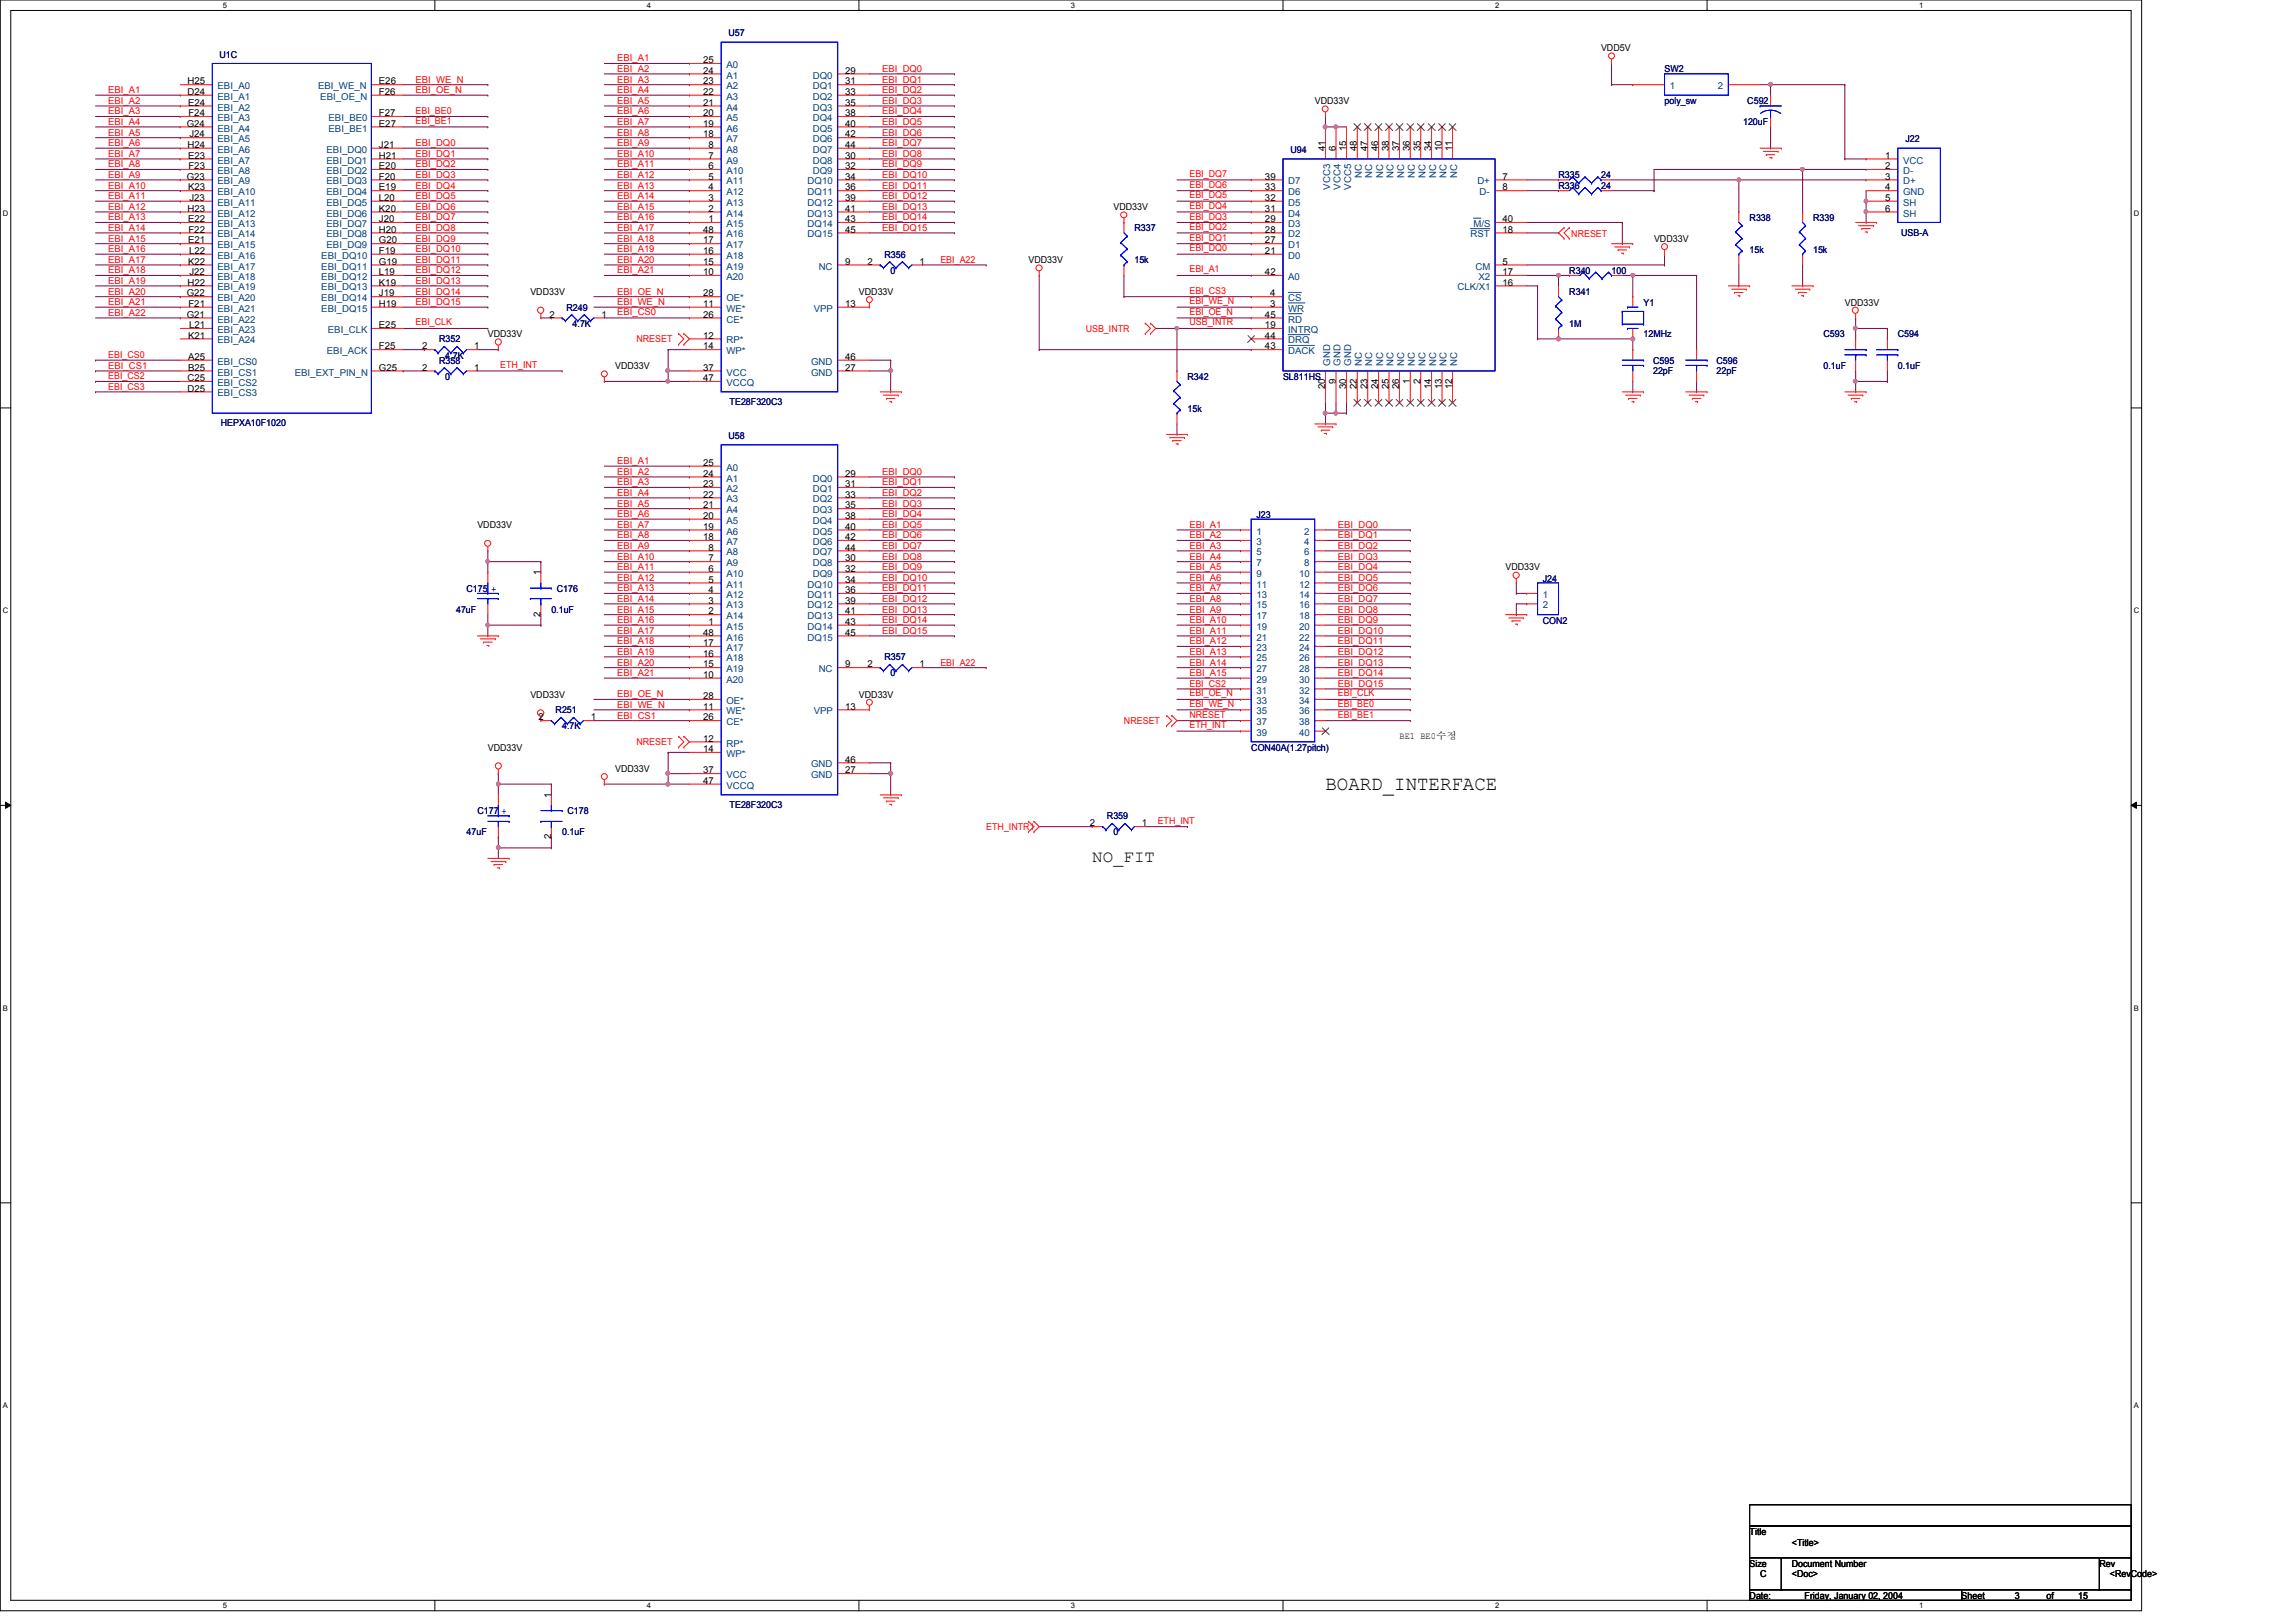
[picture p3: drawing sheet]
<svg xmlns="http://www.w3.org/2000/svg" width="297mm" height="210mm" viewBox="0 0 297 210" stroke-linecap="round" stroke-linejoin="round" font-family="sans-serif">
<defs><g id="words">
<text font-size="2.6" x="171.5" y="102.2">BOARD_INTERFACE</text>
<text font-size="2.2" x="141.3" y="111.5">NO_FIT</text>
<g font-size="1.2" fill="#000080">
<text x="94.2" y="4.7">U57</text>
<text x="28.4" y="7.4">U1C</text>
<text x="215.3" y="9.4">SW2</text>
<text x="215.3" y="13.5">poly_sw</text>
<text x="225.5" y="16.2">120uF</text>
<text x="226.1" y="13.5">C592</text>
<text x="167" y="19.8">U94</text>
<text x="201.6" y="23.1">R335</text>
<text x="207.1" y="23.1">24</text>
<text x="246.5" y="18.4">J22</text>
<text x="146.8" y="29.9">R337</text>
<text x="201.6" y="24.4">R336</text>
<text x="207.1" y="24.4">24</text>
<text x="226.4" y="28.6">R338</text>
<text x="234.6" y="28.6">R339</text>
<text x="114.4" y="33.4">R356</text>
<text x="115.2" y="35.4">0</text>
<text x="146.8" y="34">15k</text>
<text x="203" y="35.4">R340</text>
<text x="208.5" y="35.4">100</text>
<text x="226.4" y="32.7">15k</text>
<text x="234.6" y="32.7">15k</text>
<text x="246" y="30.5">USB-A</text>
<text x="73.3" y="40.2">R249</text>
<text x="203" y="38.1">R341</text>
<text x="212.6" y="39.5">Y1</text>
<text x="56.8" y="47.1">R358</text>
<text x="56.8" y="44.3">R352</text>
<text x="57.6" y="46.4">4.7K</text>
<text x="74.1" y="42.3">4.7K</text>
<text x="203" y="42.3">1M</text>
<text x="212.6" y="43.6">12MHz</text>
<text x="213.9" y="47.1">C595</text>
<text x="222.1" y="47.1">C596</text>
<text x="235.9" y="43.6">C593</text>
<text x="235.9" y="47.8">0.1uF</text>
<text x="245.5" y="43.6">C594</text>
<text x="245.5" y="47.8">0.1uF</text>
<text x="57.6" y="49.1">0</text>
<text x="94.4" y="52.4">TE28F320C3</text>
<text x="153.6" y="49.1">R342</text>
<text x="153.6" y="53.3">15k</text>
<text x="166" y="49.1">SL811HS</text>
<text x="213.9" y="48.4">22pF</text>
<text x="222.1" y="48.4">22pF</text>
<text x="28.6" y="55.2">HEPXA10F1020</text>
<text x="94.2" y="56.8">U58</text>
<text x="162.6" y="67.1">J23</text>
<text x="60.4" y="76.6">C175 +</text>
<text x="72" y="76.6">C176</text>
<text x="199.6" y="75.3">J24</text>
<text x="59" y="79.3">47uF</text>
<text x="71.3" y="79.3">0.1uF</text>
<text x="199.6" y="80.8">CON2</text>
<text x="114.4" y="85.5">R357</text>
<text x="115.2" y="87.5">0</text>
<text x="71.9" y="92.3">R251</text>
<text x="72.7" y="94.4">4.7K</text>
<text x="161.9" y="97.2">CON40A(1.27pitch)</text>
<text x="61.8" y="105.4">C177 +</text>
<text x="73.4" y="105.4">C178</text>
<text x="94.4" y="104.6">TE28F320C3</text>
<text x="143.2" y="106">R359</text>
<text x="60.4" y="108.1">47uF</text>
<text x="72.7" y="108.1">0.1uF</text>
<text x="144.1" y="108.1">0</text>
</g>
<g font-size="1.2">
<text x="24.3" y="10.9">H25</text>
<text x="49" y="10.9">E26</text>
<text x="91" y="8.2">25</text>
<text x="91" y="9.5">24</text>
<text x="91" y="10.9">23</text>
<text x="109.3" y="9.5">29</text>
<text x="109.3" y="10.9">31</text>
<text x="207.1" y="6.6">VDD5V</text>
<text x="24.2" y="16.4">G24</text>
<text x="24.3" y="12.3">D24</text>
<text x="24.3" y="13.7">E24</text>
<text x="24.4" y="15">F24</text>
<text x="24.5" y="17.8">J24</text>
<text x="49" y="12.3">F26</text>
<text x="49" y="15">F27</text>
<text x="49" y="16.4">E27</text>
<text x="91" y="12.3">22</text>
<text x="91" y="13.7">21</text>
<text x="91" y="15">20</text>
<text x="91" y="16.4">19</text>
<text x="91" y="17.8">18</text>
<text x="109.3" y="12.3">33</text>
<text x="109.3" y="13.7">35</text>
<text x="109.3" y="15">38</text>
<text x="109.3" y="16.4">40</text>
<text x="109.3" y="17.8">42</text>
<text x="170.1" y="13.5">VDD33V</text>
<text x="24.2" y="23.2">G23</text>
<text x="24.3" y="19.1">H24</text>
<text x="24.3" y="20.5">E23</text>
<text x="24.4" y="21.9">F23</text>
<text x="49" y="19.1">J21</text>
<text x="49" y="20.5">H21</text>
<text x="49" y="21.9">E20</text>
<text x="49" y="23.2">F20</text>
<text x="91.6" y="19.1">8</text>
<text x="91.6" y="20.5">7</text>
<text x="91.6" y="21.9">6</text>
<text x="91.6" y="23.2">5</text>
<text x="109.3" y="19.1">44</text>
<text x="109.3" y="20.5">30</text>
<text x="109.3" y="21.9">32</text>
<text x="109.3" y="23.2">34</text>
<text x="163.7" y="23.2">39</text>
<text x="171.4" y="19.6" transform="rotate(-90 171.4 19.6)">41</text>
<text x="172.8" y="19.6" transform="rotate(-90 172.8 19.6)">6</text>
<text x="174.2" y="19.6" transform="rotate(-90 174.2 19.6)">15</text>
<text x="175.6" y="19.6" transform="rotate(-90 175.6 19.6)">48</text>
<text x="176.9" y="19.6" transform="rotate(-90 176.9 19.6)">47</text>
<text x="178.3" y="19.6" transform="rotate(-90 178.3 19.6)">46</text>
<text x="179.7" y="19.6" transform="rotate(-90 179.7 19.6)">38</text>
<text x="181" y="19.6" transform="rotate(-90 181 19.6)">37</text>
<text x="182.4" y="19.6" transform="rotate(-90 182.4 19.6)">36</text>
<text x="183.8" y="19.6" transform="rotate(-90 183.8 19.6)">35</text>
<text x="185.2" y="19.6" transform="rotate(-90 185.2 19.6)">34</text>
<text x="186.5" y="19.6" transform="rotate(-90 186.5 19.6)">10</text>
<text x="187.9" y="19.6" transform="rotate(-90 187.9 19.6)">11</text>
<text x="194.4" y="23.2">7</text>
<text x="243.9" y="20.5">1</text>
<text x="243.9" y="21.9">2</text>
<text x="243.9" y="23.2">3</text>
<text x="24.3" y="27.4">H23</text>
<text x="24.3" y="24.6">K23</text>
<text x="24.3" y="28.7">E22</text>
<text x="24.5" y="26">J23</text>
<text x="49" y="24.6">E19</text>
<text x="49" y="26">L20</text>
<text x="49" y="27.4">K20</text>
<text x="49" y="28.7">J20</text>
<text x="91.6" y="24.6">4</text>
<text x="91.6" y="26">3</text>
<text x="91.6" y="27.4">2</text>
<text x="91.6" y="28.7">1</text>
<text x="109.3" y="24.6">36</text>
<text x="109.3" y="26">39</text>
<text x="109.3" y="27.4">41</text>
<text x="109.3" y="28.7">43</text>
<text x="144.1" y="27.2">VDD33V</text>
<text x="163.7" y="28.7">29</text>
<text x="163.7" y="27.4">31</text>
<text x="163.7" y="26">32</text>
<text x="163.7" y="24.6">33</text>
<text x="194.4" y="24.6">8</text>
<text x="194.4" y="28.7">40</text>
<text x="243.9" y="24.6">4</text>
<text x="243.9" y="26">5</text>
<text x="243.9" y="27.4">6</text>
<text x="24.3" y="31.5">E21</text>
<text x="24.3" y="34.2">K22</text>
<text x="24.4" y="30.1">F22</text>
<text x="24.5" y="32.8">L22</text>
<text x="24.5" y="35.6">J22</text>
<text x="49" y="30.1">H20</text>
<text x="49" y="31.5">G20</text>
<text x="49" y="32.8">F19</text>
<text x="49" y="34.2">G19</text>
<text x="49" y="35.6">L19</text>
<text x="91" y="30.1">48</text>
<text x="91" y="31.5">17</text>
<text x="91" y="32.8">16</text>
<text x="91" y="34.2">15</text>
<text x="91" y="35.6">10</text>
<text x="109.3" y="30.1">45</text>
<text x="109.3" y="34.2">9</text>
<text x="112.2" y="34.2">2</text>
<text x="119" y="34.2">1</text>
<text x="133" y="34">VDD33V</text>
<text x="163.7" y="32.8">21</text>
<text x="163.7" y="31.5">27</text>
<text x="163.7" y="30.1">28</text>
<text x="163.7" y="35.6">42</text>
<text x="194.4" y="30.1">18</text>
<text x="194.4" y="34.2">5</text>
<text x="194.4" y="35.6">17</text>
<text x="214" y="31.3">VDD33V</text>
<text x="24.2" y="38.4">G22</text>
<text x="24.2" y="41.1">G21</text>
<text x="24.3" y="37">H22</text>
<text x="24.4" y="39.7">F21</text>
<text x="49" y="37">K19</text>
<text x="49" y="38.4">J19</text>
<text x="49" y="39.7">H19</text>
<text x="68.6" y="38.1">VDD33V</text>
<text x="71.1" y="41.1">2</text>
<text x="77.8" y="41.1">1</text>
<text x="91" y="38.4">28</text>
<text x="91" y="39.7">11</text>
<text x="91" y="41.1">26</text>
<text x="109.3" y="39.7">13</text>
<text x="111.1" y="38.1">VDD33V</text>
<text x="163.7" y="41.1">45</text>
<text x="164.3" y="38.4">4</text>
<text x="164.3" y="39.7">3</text>
<text x="194.4" y="37">16</text>
<text x="238.7" y="39.5">VDD33V</text>
<text x="24.3" y="43.8">K21</text>
<text x="24.3" y="46.6">A25</text>
<text x="24.3" y="48">B25</text>
<text x="24.5" y="42.5">L21</text>
<text x="49" y="42.5">E25</text>
<text x="49" y="45.2">F25</text>
<text x="49" y="48">G25</text>
<text x="54.6" y="48">2</text>
<text x="54.6" y="45.2">2</text>
<text x="61.3" y="48">1</text>
<text x="61.3" y="45.2">1</text>
<text x="63.1" y="43.6">VDD33V</text>
<text x="79.6" y="47.8">VDD33V</text>
<text x="91" y="45.2">14</text>
<text x="91" y="43.8">12</text>
<text x="91" y="48">37</text>
<text x="109.3" y="46.6">46</text>
<text x="109.3" y="48">27</text>
<text x="163.7" y="42.5">19</text>
<text x="163.7" y="43.8">44</text>
<text x="163.7" y="45.2">43</text>
<text x="24.3" y="49.3">C25</text>
<text x="24.3" y="50.7">D25</text>
<text x="91" y="49.3">47</text>
<text x="171.4" y="50.3" transform="rotate(-90 171.4 50.3)">20</text>
<text x="172.8" y="49.7" transform="rotate(-90 172.8 49.7)">9</text>
<text x="174.2" y="50.3" transform="rotate(-90 174.2 50.3)">30</text>
<text x="175.6" y="50.3" transform="rotate(-90 175.6 50.3)">22</text>
<text x="176.9" y="50.3" transform="rotate(-90 176.9 50.3)">23</text>
<text x="178.3" y="50.3" transform="rotate(-90 178.3 50.3)">24</text>
<text x="179.7" y="50.3" transform="rotate(-90 179.7 50.3)">25</text>
<text x="181" y="50.3" transform="rotate(-90 181 50.3)">26</text>
<text x="182.4" y="49.7" transform="rotate(-90 182.4 49.7)">1</text>
<text x="183.8" y="49.7" transform="rotate(-90 183.8 49.7)">2</text>
<text x="185.2" y="50.3" transform="rotate(-90 185.2 50.3)">14</text>
<text x="186.5" y="50.3" transform="rotate(-90 186.5 50.3)">13</text>
<text x="187.9" y="50.3" transform="rotate(-90 187.9 50.3)">12</text>
<text x="91" y="60.3">25</text>
<text x="91" y="61.7">24</text>
<text x="91" y="63">23</text>
<text x="91" y="64.4">22</text>
<text x="91" y="65.8">21</text>
<text x="109.3" y="61.7">29</text>
<text x="109.3" y="63">31</text>
<text x="109.3" y="64.4">33</text>
<text x="109.3" y="65.8">35</text>
<text x="61.8" y="68.3">VDD33V</text>
<text x="91" y="67.1">20</text>
<text x="91" y="68.5">19</text>
<text x="91" y="69.9">18</text>
<text x="91.6" y="71.2">8</text>
<text x="109.3" y="67.1">38</text>
<text x="109.3" y="68.5">40</text>
<text x="109.3" y="69.9">42</text>
<text x="109.3" y="71.2">44</text>
<text x="69.9" y="74.5" transform="rotate(-90 69.9 74.5)">1</text>
<text x="91.6" y="72.6">7</text>
<text x="91.6" y="74">6</text>
<text x="91.6" y="75.4">5</text>
<text x="91.6" y="76.7">4</text>
<text x="109.3" y="72.6">30</text>
<text x="109.3" y="74">32</text>
<text x="109.3" y="75.4">34</text>
<text x="109.3" y="76.7">36</text>
<text x="194.8" y="73.8">VDD33V</text>
<text x="69.9" y="79.8" transform="rotate(-90 69.9 79.8)">2</text>
<text x="91" y="82.3">48</text>
<text x="91" y="83.6">17</text>
<text x="91.6" y="78.1">3</text>
<text x="91.6" y="79.5">2</text>
<text x="91.6" y="80.9">1</text>
<text x="109.3" y="78.1">39</text>
<text x="109.3" y="79.5">41</text>
<text x="109.3" y="80.9">43</text>
<text x="109.3" y="82.3">45</text>
<text x="91" y="85">16</text>
<text x="91" y="86.4">15</text>
<text x="91" y="87.7">10</text>
<text x="109.3" y="86.4">9</text>
<text x="112.2" y="86.4">2</text>
<text x="119" y="86.4">1</text>
<text x="68.6" y="90.3">VDD33V</text>
<text x="69.7" y="93.2">2</text>
<text x="76.4" y="93.2">1</text>
<text x="91" y="96">12</text>
<text x="91" y="90.5">28</text>
<text x="91" y="91.8">11</text>
<text x="91" y="93.2">26</text>
<text x="109.3" y="91.8">13</text>
<text x="111.1" y="90.3">VDD33V</text>
<text x="181.1" y="95.6">BE1 BE0수수</text>
<text x="63.1" y="97.2">VDD33V</text>
<text x="79.6" y="99.9">VDD33V</text>
<text x="91" y="97.3">14</text>
<text x="91" y="101.4">47</text>
<text x="91" y="100.1">37</text>
<text x="109.3" y="98.7">46</text>
<text x="109.3" y="100.1">27</text>
<text x="71.3" y="103.3" transform="rotate(-90 71.3 103.3)">1</text>
<text x="141" y="106.9">2</text>
<text x="147.7" y="106.9">1</text>
<text x="71.3" y="108.6" transform="rotate(-90 71.3 108.6)">2</text>
<text x="226.4" y="198.6">Title</text>
<text x="226.4" y="202.7">Size</text>
<text x="231.8" y="202.7">Document Number</text>
<text x="231.8" y="200">&lt;Title&gt;</text>
<text x="271.6" y="202.7">Rev</text>
<text x="226.4" y="206.9">Date:</text>
<text x="227.7" y="204.1">C</text>
<text x="231.8" y="204.1">&lt;Doc&gt;</text>
<text x="233.5" y="206.9">Friday, January 02, 2004</text>
<text x="253.8" y="206.9">Sheet</text>
<text x="260.6" y="206.9">3</text>
<text x="264.7" y="206.9">of</text>
<text x="268.9" y="206.9">15</text>
<text x="273" y="204.1">&lt;RevCode&gt;</text>
</g>
<g font-size="1.2" fill="#004080">
<text x="28.1" y="11.6">EBI_A0</text>
<text x="41.1" y="11.6">EBI_WE_N</text>
<text x="94" y="8.8">A0</text>
<text x="94" y="10.2">A1</text>
<text x="94" y="11.6">A2</text>
<text x="105.2" y="10.2">DQ0</text>
<text x="105.2" y="11.6">DQ1</text>
<text x="216" y="11.6">1</text>
<text x="222.2" y="11.6">2</text>
<text x="28.1" y="12.9">EBI_A1</text>
<text x="28.1" y="14.3">EBI_A2</text>
<text x="28.1" y="15.7">EBI_A3</text>
<text x="28.1" y="17">EBI_A4</text>
<text x="41.4" y="12.9">EBI_OE_N</text>
<text x="42.5" y="15.7">EBI_BE0</text>
<text x="42.5" y="17">EBI_BE1</text>
<text x="94" y="12.9">A3</text>
<text x="94" y="14.3">A4</text>
<text x="94" y="15.7">A5</text>
<text x="94" y="17">A6</text>
<text x="105.2" y="12.9">DQ2</text>
<text x="105.2" y="14.3">DQ3</text>
<text x="105.2" y="15.7">DQ4</text>
<text x="105.2" y="17">DQ5</text>
<text x="28.1" y="18.4">EBI_A5</text>
<text x="28.1" y="19.8">EBI_A6</text>
<text x="28.1" y="21.2">EBI_A7</text>
<text x="28.1" y="22.5">EBI_A8</text>
<text x="28.1" y="23.9">EBI_A9</text>
<text x="42.2" y="19.8">EBI_DQ0</text>
<text x="42.2" y="21.2">EBI_DQ1</text>
<text x="42.2" y="22.5">EBI_DQ2</text>
<text x="42.2" y="23.9">EBI_DQ3</text>
<text x="94" y="18.4">A7</text>
<text x="94" y="19.8">A8</text>
<text x="94" y="21.2">A9</text>
<text x="94" y="22.5">A10</text>
<text x="94" y="23.9">A11</text>
<text x="104.5" y="23.9">DQ10</text>
<text x="105.2" y="18.4">DQ6</text>
<text x="105.2" y="19.8">DQ7</text>
<text x="105.2" y="21.2">DQ8</text>
<text x="105.2" y="22.5">DQ9</text>
<text x="166.7" y="23.9">D7</text>
<text x="176.2" y="23" transform="rotate(-90 176.2 23)">NC</text>
<text x="177.5" y="23" transform="rotate(-90 177.5 23)">NC</text>
<text x="178.9" y="23" transform="rotate(-90 178.9 23)">NC</text>
<text x="180.3" y="23" transform="rotate(-90 180.3 23)">NC</text>
<text x="181.6" y="23" transform="rotate(-90 181.6 23)">NC</text>
<text x="183" y="23" transform="rotate(-90 183 23)">NC</text>
<text x="184.4" y="23" transform="rotate(-90 184.4 23)">NC</text>
<text x="185.8" y="23" transform="rotate(-90 185.8 23)">NC</text>
<text x="187.2" y="23" transform="rotate(-90 187.2 23)">NC</text>
<text x="188.5" y="23" transform="rotate(-90 188.5 23)">NC</text>
<text x="191.1" y="23.9">D+</text>
<text x="246.2" y="21.2">VCC</text>
<text x="246.2" y="22.5">D-</text>
<text x="246.2" y="23.9">D+</text>
<text x="28.1" y="25.3">EBI_A10</text>
<text x="28.1" y="26.6">EBI_A11</text>
<text x="28.1" y="28">EBI_A12</text>
<text x="28.1" y="29.4">EBI_A13</text>
<text x="42.2" y="25.3">EBI_DQ4</text>
<text x="42.2" y="26.6">EBI_DQ5</text>
<text x="42.2" y="28">EBI_DQ6</text>
<text x="42.2" y="29.4">EBI_DQ7</text>
<text x="94" y="25.3">A12</text>
<text x="94" y="26.6">A13</text>
<text x="94" y="28">A14</text>
<text x="94" y="29.4">A15</text>
<text x="104.5" y="25.3">DQ11</text>
<text x="104.5" y="26.6">DQ12</text>
<text x="104.5" y="28">DQ13</text>
<text x="104.5" y="29.4">DQ14</text>
<text x="166.7" y="29.4">D3</text>
<text x="166.7" y="28">D4</text>
<text x="166.7" y="26.6">D5</text>
<text x="166.7" y="25.3">D6</text>
<text x="172.1" y="24.6" transform="rotate(-90 172.1 24.6)">VCC3</text>
<text x="173.4" y="24.6" transform="rotate(-90 173.4 24.6)">VCC4</text>
<text x="174.8" y="24.6" transform="rotate(-90 174.8 24.6)">VCC5</text>
<text x="190.6" y="29.4">M/S</text>
<text x="191.4" y="25.3">D-</text>
<text x="246.2" y="25.3">GND</text>
<text x="246.2" y="26.6">SH</text>
<text x="246.2" y="28">SH</text>
<text x="28.1" y="30.7">EBI_A14</text>
<text x="28.1" y="32.1">EBI_A15</text>
<text x="28.1" y="33.5">EBI_A16</text>
<text x="28.1" y="34.9">EBI_A17</text>
<text x="41.6" y="33.5">EBI_DQ10</text>
<text x="41.6" y="34.9">EBI_DQ11</text>
<text x="42.2" y="30.7">EBI_DQ8</text>
<text x="42.2" y="32.1">EBI_DQ9</text>
<text x="94" y="30.7">A16</text>
<text x="94" y="32.1">A17</text>
<text x="94" y="33.5">A18</text>
<text x="94" y="34.9">A19</text>
<text x="104.5" y="30.7">DQ15</text>
<text x="105.9" y="34.9">NC</text>
<text x="166.7" y="33.5">D0</text>
<text x="166.7" y="32.1">D1</text>
<text x="166.7" y="30.7">D2</text>
<text x="190.2" y="30.7">RST</text>
<text x="190.9" y="34.9">CM</text>
<text x="28.1" y="36.2">EBI_A18</text>
<text x="28.1" y="37.6">EBI_A19</text>
<text x="28.1" y="39">EBI_A20</text>
<text x="28.1" y="40.3">EBI_A21</text>
<text x="28.1" y="41.7">EBI_A22</text>
<text x="41.6" y="36.2">EBI_DQ12</text>
<text x="41.6" y="37.6">EBI_DQ13</text>
<text x="41.6" y="39">EBI_DQ14</text>
<text x="41.6" y="40.3">EBI_DQ15</text>
<text x="94" y="36.2">A20</text>
<text x="94" y="39">OE*</text>
<text x="94" y="40.3">WE*</text>
<text x="94" y="41.7">CE*</text>
<text x="105.3" y="40.3">VPP</text>
<text x="166.7" y="36.2">A0</text>
<text x="166.7" y="39">CS</text>
<text x="166.7" y="40.3">WR</text>
<text x="166.7" y="41.7">RD</text>
<text x="188.5" y="37.6">CLK/X1</text>
<text x="191.3" y="36.2">X2</text>
<text x="28.1" y="43.1">EBI_A23</text>
<text x="28.1" y="44.4">EBI_A24</text>
<text x="28.1" y="47.2">EBI_CS0</text>
<text x="42.3" y="45.8">EBI_ACK</text>
<text x="42.4" y="43.1">EBI_CLK</text>
<text x="94" y="45.8">WP*</text>
<text x="94" y="44.4">RP*</text>
<text x="104.9" y="47.2">GND</text>
<text x="166.7" y="43.1">INTRQ</text>
<text x="166.7" y="44.4">DRQ</text>
<text x="166.7" y="45.8">DACK</text>
<text x="172.1" y="47.3" transform="rotate(-90 172.1 47.3)">GND</text>
<text x="173.4" y="47.3" transform="rotate(-90 173.4 47.3)">GND</text>
<text x="174.8" y="47.3" transform="rotate(-90 174.8 47.3)">GND</text>
<text x="176.2" y="47.3" transform="rotate(-90 176.2 47.3)">NC</text>
<text x="177.5" y="47.3" transform="rotate(-90 177.5 47.3)">NC</text>
<text x="178.9" y="47.3" transform="rotate(-90 178.9 47.3)">NC</text>
<text x="180.3" y="47.3" transform="rotate(-90 180.3 47.3)">NC</text>
<text x="181.6" y="47.3" transform="rotate(-90 181.6 47.3)">NC</text>
<text x="183" y="47.3" transform="rotate(-90 183 47.3)">NC</text>
<text x="184.4" y="47.3" transform="rotate(-90 184.4 47.3)">NC</text>
<text x="185.8" y="47.3" transform="rotate(-90 185.8 47.3)">NC</text>
<text x="187.2" y="47.3" transform="rotate(-90 187.2 47.3)">NC</text>
<text x="188.5" y="47.3" transform="rotate(-90 188.5 47.3)">NC</text>
<text x="28.1" y="48.6">EBI_CS1</text>
<text x="28.1" y="50">EBI_CS2</text>
<text x="28.1" y="51.3">EBI_CS3</text>
<text x="38.1" y="48.6">EBI_EXT_PIN_N</text>
<text x="94" y="50">VCCQ</text>
<text x="94" y="48.6">VCC</text>
<text x="104.9" y="48.6">GND</text>
<text x="94" y="60.9">A0</text>
<text x="94" y="62.3">A1</text>
<text x="94" y="63.7">A2</text>
<text x="94" y="65">A3</text>
<text x="105.2" y="62.3">DQ0</text>
<text x="105.2" y="63.7">DQ1</text>
<text x="105.2" y="65">DQ2</text>
<text x="94" y="66.4">A4</text>
<text x="94" y="67.8">A5</text>
<text x="94" y="69.2">A6</text>
<text x="94" y="70.5">A7</text>
<text x="94" y="71.9">A8</text>
<text x="105.2" y="66.4">DQ3</text>
<text x="105.2" y="67.8">DQ4</text>
<text x="105.2" y="69.2">DQ5</text>
<text x="105.2" y="70.5">DQ6</text>
<text x="105.2" y="71.9">DQ7</text>
<text x="162.6" y="69.2">1</text>
<text x="162.6" y="70.5">3</text>
<text x="162.6" y="71.9">5</text>
<text x="168.7" y="69.2">2</text>
<text x="168.7" y="70.5">4</text>
<text x="168.7" y="71.9">6</text>
<text x="94" y="73.3">A9</text>
<text x="94" y="74.6">A10</text>
<text x="94" y="76">A11</text>
<text x="94" y="77.4">A12</text>
<text x="104.5" y="76">DQ10</text>
<text x="104.5" y="77.4">DQ11</text>
<text x="105.2" y="73.3">DQ8</text>
<text x="105.2" y="74.6">DQ9</text>
<text x="162.6" y="73.3">7</text>
<text x="162.6" y="74.6">9</text>
<text x="162.6" y="76">11</text>
<text x="162.6" y="77.4">13</text>
<text x="168.1" y="74.6">10</text>
<text x="168.1" y="76">12</text>
<text x="168.1" y="77.4">14</text>
<text x="168.7" y="73.3">8</text>
<text x="199.6" y="77.4">1</text>
<text x="94" y="78.7">A13</text>
<text x="94" y="80.1">A14</text>
<text x="94" y="81.5">A15</text>
<text x="94" y="82.9">A16</text>
<text x="104.5" y="78.7">DQ12</text>
<text x="104.5" y="80.1">DQ13</text>
<text x="104.5" y="81.5">DQ14</text>
<text x="104.5" y="82.9">DQ15</text>
<text x="162.6" y="78.7">15</text>
<text x="162.6" y="80.1">17</text>
<text x="162.6" y="81.5">19</text>
<text x="162.6" y="82.9">21</text>
<text x="168.1" y="78.7">16</text>
<text x="168.1" y="80.1">18</text>
<text x="168.1" y="81.5">20</text>
<text x="168.1" y="82.9">22</text>
<text x="199.6" y="78.7">2</text>
<text x="94" y="84.2">A17</text>
<text x="94" y="85.6">A18</text>
<text x="94" y="87">A19</text>
<text x="94" y="88.3">A20</text>
<text x="105.9" y="87">NC</text>
<text x="162.6" y="84.2">23</text>
<text x="162.6" y="85.6">25</text>
<text x="162.6" y="87">27</text>
<text x="162.6" y="88.3">29</text>
<text x="162.6" y="89.7">31</text>
<text x="168.1" y="84.2">24</text>
<text x="168.1" y="85.6">26</text>
<text x="168.1" y="87">28</text>
<text x="168.1" y="88.3">30</text>
<text x="168.1" y="89.7">32</text>
<text x="94" y="91.1">OE*</text>
<text x="94" y="92.5">WE*</text>
<text x="94" y="93.9">CE*</text>
<text x="105.3" y="92.5">VPP</text>
<text x="162.6" y="91.1">33</text>
<text x="162.6" y="92.5">35</text>
<text x="162.6" y="93.9">37</text>
<text x="162.6" y="95.2">39</text>
<text x="168.1" y="91.1">34</text>
<text x="168.1" y="92.5">36</text>
<text x="168.1" y="93.9">38</text>
<text x="168.1" y="95.2">40</text>
<text x="94" y="98">WP*</text>
<text x="94" y="96.6">RP*</text>
<text x="94" y="100.7">VCC</text>
<text x="104.9" y="99.3">GND</text>
<text x="104.9" y="100.7">GND</text>
<text x="94" y="102.1">VCCQ</text>
</g>
<g font-size="1.2" fill="#f00">
<text x="53.8" y="10.7">EBI_WE_N</text>
<text x="79.8" y="8">EBI_A1</text>
<text x="79.8" y="9.3">EBI_A2</text>
<text x="79.8" y="10.7">EBI_A3</text>
<text x="114.1" y="9.3">EBI_DQ0</text>
<text x="114.1" y="10.7">EBI_DQ1</text>
<text x="14" y="12.1">EBI_A1</text>
<text x="14" y="13.5">EBI_A2</text>
<text x="14" y="16.2">EBI_A4</text>
<text x="14" y="14.8">EBI_A3</text>
<text x="14" y="17.6">EBI_A5</text>
<text x="53.8" y="12.1">EBI_OE_N</text>
<text x="53.8" y="14.7">EBI_BE0</text>
<text x="53.8" y="16">EBI_BE1</text>
<text x="79.8" y="14.8">EBI_A6</text>
<text x="79.8" y="17.6">EBI_A8</text>
<text x="79.8" y="13.5">EBI_A5</text>
<text x="79.8" y="12.1">EBI_A4</text>
<text x="79.8" y="16.2">EBI_A7</text>
<text x="114.1" y="12.1">EBI_DQ2</text>
<text x="114.1" y="17.6">EBI_DQ6</text>
<text x="114.1" y="13.5">EBI_DQ3</text>
<text x="114.1" y="14.8">EBI_DQ4</text>
<text x="114.1" y="16.2">EBI_DQ5</text>
<text x="14" y="20.3">EBI_A7</text>
<text x="14" y="23">EBI_A9</text>
<text x="14" y="21.7">EBI_A8</text>
<text x="14" y="18.9">EBI_A6</text>
<text x="53.8" y="18.9">EBI_DQ0</text>
<text x="53.8" y="20.3">EBI_DQ1</text>
<text x="53.8" y="23">EBI_DQ3</text>
<text x="53.8" y="21.7">EBI_DQ2</text>
<text x="79.8" y="18.9">EBI_A9</text>
<text x="79.8" y="23">EBI_A12</text>
<text x="79.8" y="20.3">EBI_A10</text>
<text x="79.8" y="21.7">EBI_A11</text>
<text x="114.1" y="23">EBI_DQ10</text>
<text x="114.1" y="20.3">EBI_DQ8</text>
<text x="114.1" y="21.7">EBI_DQ9</text>
<text x="114.1" y="18.9">EBI_DQ7</text>
<text x="153.9" y="22.9">EBI_DQ7</text>
<text x="14" y="28.5">EBI_A13</text>
<text x="14" y="29.9">EBI_A14</text>
<text x="14" y="27.2">EBI_A12</text>
<text x="14" y="25.8">EBI_A11</text>
<text x="14" y="24.4">EBI_A10</text>
<text x="53.8" y="29.9">EBI_DQ8</text>
<text x="53.8" y="25.8">EBI_DQ5</text>
<text x="53.8" y="28.5">EBI_DQ7</text>
<text x="53.8" y="27.2">EBI_DQ6</text>
<text x="53.8" y="24.4">EBI_DQ4</text>
<text x="79.8" y="29.9">EBI_A17</text>
<text x="79.8" y="28.5">EBI_A16</text>
<text x="79.8" y="25.8">EBI_A14</text>
<text x="79.8" y="24.4">EBI_A13</text>
<text x="79.8" y="27.2">EBI_A15</text>
<text x="114.1" y="24.4">EBI_DQ11</text>
<text x="114.1" y="29.9">EBI_DQ15</text>
<text x="114.1" y="27.2">EBI_DQ13</text>
<text x="114.1" y="28.5">EBI_DQ14</text>
<text x="114.1" y="25.8">EBI_DQ12</text>
<text x="153.9" y="29.8">EBI_DQ2</text>
<text x="153.9" y="24.3">EBI_DQ6</text>
<text x="153.9" y="27">EBI_DQ4</text>
<text x="153.9" y="28.4">EBI_DQ3</text>
<text x="153.9" y="25.7">EBI_DQ5</text>
<text x="14" y="31.3">EBI_A15</text>
<text x="14" y="35.4">EBI_A18</text>
<text x="14" y="34">EBI_A17</text>
<text x="14" y="32.6">EBI_A16</text>
<text x="53.8" y="35.4">EBI_DQ12</text>
<text x="53.8" y="32.6">EBI_DQ10</text>
<text x="53.8" y="31.3">EBI_DQ9</text>
<text x="53.8" y="34">EBI_DQ11</text>
<text x="79.8" y="34">EBI_A20</text>
<text x="79.8" y="32.6">EBI_A19</text>
<text x="79.8" y="35.4">EBI_A21</text>
<text x="79.8" y="31.3">EBI_A18</text>
<text x="121.7" y="34">EBI_A22</text>
<text x="153.9" y="32.5">EBI_DQ0</text>
<text x="153.9" y="31.2">EBI_DQ1</text>
<text x="153.9" y="35.3">EBI_A1</text>
<text x="203.3" y="30.6">NRESET</text>
<text x="14" y="36.7">EBI_A19</text>
<text x="14" y="39.5">EBI_A21</text>
<text x="14" y="38.1">EBI_A20</text>
<text x="14" y="40.9">EBI_A22</text>
<text x="53.8" y="36.7">EBI_DQ13</text>
<text x="53.8" y="38.1">EBI_DQ14</text>
<text x="53.8" y="39.5">EBI_DQ15</text>
<text x="79.8" y="38.1">EBI_OE_N</text>
<text x="79.8" y="39.5">EBI_WE_N</text>
<text x="79.8" y="40.7">EBI_CS0</text>
<text x="153.9" y="38">EBI_CS3</text>
<text x="153.9" y="40.7">EBI_OE_N</text>
<text x="153.9" y="39.4">EBI_WE_N</text>
<text x="14" y="47.8">EBI_CS1</text>
<text x="14" y="46.4">EBI_CS0</text>
<text x="53.8" y="42.1">EBI_CLK</text>
<text x="64.7" y="47.6">ETH_INT</text>
<text x="82.3" y="44.3">NRESET</text>
<text x="140.5" y="43">USB_INTR</text>
<text x="153.9" y="42.1">USB_INTR</text>
<text x="14" y="49.1">EBI_CS2</text>
<text x="14" y="50.5">EBI_CS3</text>
<text x="79.8" y="60.1">EBI_A1</text>
<text x="79.8" y="61.5">EBI_A2</text>
<text x="79.8" y="65.6">EBI_A5</text>
<text x="79.8" y="62.8">EBI_A3</text>
<text x="79.8" y="64.2">EBI_A4</text>
<text x="114.1" y="64.2">EBI_DQ2</text>
<text x="114.1" y="61.5">EBI_DQ0</text>
<text x="114.1" y="62.8">EBI_DQ1</text>
<text x="114.1" y="65.6">EBI_DQ3</text>
<text x="79.8" y="71">EBI_A9</text>
<text x="79.8" y="66.9">EBI_A6</text>
<text x="79.8" y="69.7">EBI_A8</text>
<text x="79.8" y="68.3">EBI_A7</text>
<text x="114.1" y="69.7">EBI_DQ6</text>
<text x="114.1" y="71">EBI_DQ7</text>
<text x="114.1" y="66.9">EBI_DQ4</text>
<text x="114.1" y="68.3">EBI_DQ5</text>
<text x="153.9" y="69.7">EBI_A2</text>
<text x="153.9" y="71">EBI_A3</text>
<text x="153.9" y="68.3">EBI_A1</text>
<text x="173.1" y="68.3">EBI_DQ0</text>
<text x="173.1" y="71">EBI_DQ2</text>
<text x="173.1" y="69.7">EBI_DQ1</text>
<text x="79.8" y="75.2">EBI_A12</text>
<text x="79.8" y="72.4">EBI_A10</text>
<text x="79.8" y="73.8">EBI_A11</text>
<text x="79.8" y="77.9">EBI_A14</text>
<text x="79.8" y="76.5">EBI_A13</text>
<text x="114.1" y="76.5">EBI_DQ11</text>
<text x="114.1" y="75.2">EBI_DQ10</text>
<text x="114.1" y="72.4">EBI_DQ8</text>
<text x="114.1" y="73.8">EBI_DQ9</text>
<text x="114.1" y="77.9">EBI_DQ12</text>
<text x="153.9" y="76.5">EBI_A7</text>
<text x="153.9" y="72.4">EBI_A4</text>
<text x="153.9" y="75.2">EBI_A6</text>
<text x="153.9" y="77.9">EBI_A8</text>
<text x="153.9" y="73.8">EBI_A5</text>
<text x="173.1" y="77.9">EBI_DQ7</text>
<text x="173.1" y="76.5">EBI_DQ6</text>
<text x="173.1" y="72.4">EBI_DQ3</text>
<text x="173.1" y="75.2">EBI_DQ5</text>
<text x="173.1" y="73.8">EBI_DQ4</text>
<text x="79.8" y="82">EBI_A17</text>
<text x="79.8" y="80.6">EBI_A16</text>
<text x="79.8" y="83.4">EBI_A18</text>
<text x="79.8" y="79.3">EBI_A15</text>
<text x="114.1" y="82">EBI_DQ15</text>
<text x="114.1" y="79.3">EBI_DQ13</text>
<text x="114.1" y="80.6">EBI_DQ14</text>
<text x="153.9" y="83.4">EBI_A12</text>
<text x="153.9" y="82">EBI_A11</text>
<text x="153.9" y="79.3">EBI_A9</text>
<text x="153.9" y="80.6">EBI_A10</text>
<text x="173.1" y="82">EBI_DQ10</text>
<text x="173.1" y="83.4">EBI_DQ11</text>
<text x="173.1" y="80.6">EBI_DQ9</text>
<text x="173.1" y="79.3">EBI_DQ8</text>
<text x="79.8" y="86.1">EBI_A20</text>
<text x="79.8" y="84.8">EBI_A19</text>
<text x="79.8" y="87.5">EBI_A21</text>
<text x="121.7" y="86.1">EBI_A22</text>
<text x="153.9" y="88.9">EBI_CS2</text>
<text x="153.9" y="87.5">EBI_A15</text>
<text x="153.9" y="84.8">EBI_A13</text>
<text x="153.9" y="86.1">EBI_A14</text>
<text x="173.1" y="86.1">EBI_DQ13</text>
<text x="173.1" y="87.5">EBI_DQ14</text>
<text x="173.1" y="88.9">EBI_DQ15</text>
<text x="173.1" y="84.8">EBI_DQ12</text>
<text x="79.8" y="90.3">EBI_OE_N</text>
<text x="79.8" y="91.6">EBI_WE_N</text>
<text x="79.8" y="93">EBI_CS1</text>
<text x="145.4" y="93.7">NRESET</text>
<text x="153.9" y="92.9">NRESET</text>
<text x="153.9" y="91.5">EBI_WE_N</text>
<text x="153.9" y="90.1">EBI_OE_N</text>
<text x="153.9" y="94.2">ETH_INT</text>
<text x="173.1" y="90.1">EBI_CLK</text>
<text x="173.1" y="91.5">EBI_BE0</text>
<text x="173.1" y="92.9">EBI_BE1</text>
<text x="82.3" y="96.4">NRESET</text>
<text x="127.6" y="107.4">ETH_INTR1</text>
<text x="149.8" y="106.6">ETH_INT</text>
</g>
<g font-size="1">
<text x="28.8" y="1">5</text>
<text x="83.7" y="1">4</text>
<text x="138.6" y="1">3</text>
<text x="193.4" y="1">2</text>
<text x="248.3" y="1">1</text>
<text x=".4" y="27.9">D</text>
<text x="276.1" y="27.9">D</text>
<text x=".4" y="79.4">C</text>
<text x="276.1" y="79.4">C</text>
<text x=".4" y="130.8">B</text>
<text x="276.1" y="130.8">B</text>
<text x=".4" y="182.2">A</text>
<text x="276.1" y="182.2">A</text>
<text x="28.8" y="208.1">5</text>
<text x="83.7" y="208.1">4</text>
<text x="138.6" y="208.1">3</text>
<text x="193.4" y="208.1">2</text>
<text x="248.3" y="208.1">1</text>
</g>
</g></defs>
<path d="M0 0h277.1v208.4h-277.1zM1.4 1.4h274.3v205.7h-274.3z" fill="none" stroke="#000" stroke-width=".13"/>
<g fill="#fff">
<path d="M28.8 .1h.6v1.1h-.6z"/>
<path d="M28.8 207.2h.6v1.1h-.6z"/>
</g>
<path d="M56.3 0v1.4M56.3 207.1v1.3" fill="none" stroke="#000" stroke-width=".13"/>
<g fill="#fff">
<path d="M83.7 .1h.5v1.1h-.5z"/>
<path d="M83.7 207.2h.5v1.1h-.5z"/>
</g>
<path d="M111.1 0v1.4M111.1 207.1v1.3" fill="none" stroke="#000" stroke-width=".13"/>
<g fill="#fff">
<path d="M138.6 .1h.5v1.1h-.5z"/>
<path d="M138.6 207.2h.5v1.1h-.5z"/>
</g>
<path d="M166 0v1.4M166 207.1v1.3" fill="none" stroke="#000" stroke-width=".13"/>
<g fill="#fff">
<path d="M193.4 .1h.6v1.1h-.6z"/>
<path d="M193.4 207.2h.6v1.1h-.6z"/>
</g>
<path d="M220.8 0v1.4M220.8 207.1v1.3" fill="none" stroke="#000" stroke-width=".13"/>
<g fill="#fff">
<path d="M248.3 .1h.5v1.1h-.5z"/>
<path d="M248.3 207.2h.5v1.1h-.5z"/>
<path d="M.4 27.1h.7v1.1h-.7z"/>
<path d="M276.1 27.1h.7v1.1h-.7z"/>
<path d="M.4 78.5h.7v1.1h-.7z"/>
<path d="M276.1 78.5h.7v1.1h-.7z"/>
</g>
<path d="M0 52.8h1.4M275.7 52.8h1.4" fill="none" stroke="#000" stroke-width=".13"/>
<g fill="#fff">
<path d="M.4 129.9h.6v1.1h-.6z"/>
<path d="M276.1 129.9h.6v1.1h-.6z"/>
</g>
<path d="M0 104.2h1.4M.7 103.8l.7 .4-.7 .4zM275.7 104.2l.7-.4v.8zM275.7 104.2h1.4" fill="none" stroke="#000" stroke-width=".13"/>
<path d="M.7 103.8l.7 .4-.7 .4zM275.7 104.2l.7-.4v.8z" fill="#000"/>
<g fill="#fff">
<path d="M.4 181.4h.6v1.1h-.6z"/>
<path d="M276.1 181.4h.6v1.1h-.6z"/>
</g>
<path d="M0 155.7h1.4M275.7 155.7h1.4" fill="none" stroke="#000" stroke-width=".13"/>
<path d="M64.5 108.3h.1M64.5 109.7h.1M64.5 100.1h.1M64.5 100.1v1.4M64.5 108.3v2.8M64.5 109.7h6.8M71.3 108.3h.1M71.3 109.7h.1M71.3 108.3v1.4" fill="none" stroke="#800040" stroke-width=".13"/>
<circle cx="64.5" cy="109.7" r=".26" fill="#f0f"/>
<circle cx="64.5" cy="109.7" r=".26" fill="none" stroke="#f0f" stroke-width=".13"/>
<path d="M76.8 38.4h12.4M76.8 39.8h12.4M89.2 38.4h.1M89.2 39.8h.1M78.2 41.1h11M86.4 49.4h.1M86.4 49.4h2.8M89.2 41.1h.1M71.3 102.9h.1M71.3 101.5v1.4" fill="none" stroke="#800040" stroke-width=".13"/>
<circle cx="86.4" cy="49.3" r=".25" fill="#f0f"/>
<circle cx="86.4" cy="49.3" r=".25" fill="none" stroke="#f0f" stroke-width=".13"/>
<path d="M112.5 46.6h2.7M115.2 46.6h.1M115.2 48h.1M115.2 46.6v1.4" fill="none" stroke="#800040" stroke-width=".13"/>
<circle cx="115.2" cy="48" r=".26" fill="#f0f"/>
<circle cx="115.2" cy="48" r=".26" fill="none" stroke="#f0f" stroke-width=".13"/>
<g fill="none" stroke="#800040" stroke-width=".13">
<path d="M112.5 48h2.7M115.2 48h.1M115.2 50.7h.1M115.2 48v2.7M76.8 90.5h12.4M76.8 91.9h12.4M76.8 93.3h12.4M86.4 97.4v2.7M89.2 90.5h.1M89.2 91.9h.1M89.2 93.3h.1M112.5 98.7h2.7"/>
<path d="M115.2 98.7h.1M115.2 98.7v1.4M78.2 101.5h.1M78.2 101.5h8.2M86.4 100.1h.1M115.2 100.1h.1"/>
</g>
<circle cx="115.2" cy="100.1" r=".26" fill="#f0f"/>
<circle cx="115.2" cy="100.1" r=".26" fill="none" stroke="#f0f" stroke-width=".13"/>
<path d="M63.1 79.5v2.8M70 79.5v1.4M63.1 80.9h.1M63.1 82.3h.1M63.1 80.9h6.9M70 80.9h.1M112.5 100.1h2.7M115.2 102.9h.1M115.2 100.1h.1M115.2 100.1v2.8" fill="none" stroke="#800040" stroke-width=".13"/>
<path d="M62.9 80.7l.2-.1 .2 .2-.1 .3-.1 .1-.2-.1z" fill-rule="evenodd" fill="#f0f"/>
<path d="M62.9 80.7l.2-.1 .2 .2-.1 .3-.1 .1-.2-.1z" fill="none" stroke="#f0f" stroke-width=".13"/>
<g fill="none" stroke="#800040" stroke-width=".13">
<path d="M12.4 12.3h10.9M12.4 19.2h10.9M12.4 15.1h10.9M12.4 17.8h10.9M12.4 13.7h10.9M12.4 16.4h10.9M23.3 12.3h.1M23.3 13.7h.1M23.3 16.4h.1M23.3 19.2h.1M23.3 15.1h.1M23.3 17.8h.1"/>
<path d="M52.2 11h10.9M52.2 12.3h10.9M52.2 19.2h10.9M63.1 11h.1M63.1 12.3h.1M63.1 19.2h.1M78.2 11h11M78.2 12.3h11M78.2 19.2h11M78.2 8.2h11M78.2 9.6h11M78.2 15.1h11"/>
<path d="M78.2 17.8h11M78.2 13.7h11M78.2 16.4h11M89.2 19.2h.1M89.2 8.2h.1M89.2 9.6h.1M89.2 15.1h.1M89.2 17.8h.1M89.2 13.7h.1M89.2 11h.1M89.2 12.3h.1M89.2 16.4h.1"/>
<path d="M112.5 11h11M112.5 12.3h11M112.5 19.2h11M112.5 9.6h11M112.5 15.1h11M112.5 17.8h11M112.5 13.7h11M112.5 16.4h11M123.5 12.3h.1M123.5 17.8h.1M123.5 9.6h.1M123.5 11h.1"/>
<path d="M123.5 13.7h.1M123.5 19.2h.1M123.5 15.1h.1M123.5 16.4h.1M12.4 37h10.9M12.4 30.1h10.9M12.4 35.6h10.9M12.4 26h10.9M12.4 32.9h10.9M12.4 31.5h10.9M12.4 38.4h10.9M12.4 34.3h10.9"/>
<path d="M12.4 20.6h10.9M12.4 28.8h10.9M12.4 23.3h10.9M12.4 21.9h10.9M12.4 39.8h10.9M12.4 27.4h10.9M12.4 24.7h10.9M23.3 28.8h.1M23.3 31.5h.1M23.3 37h.1M23.3 30.1h.1M23.3 27.4h.1"/>
<path d="M23.3 39.8h.1M23.3 38.4h.1M23.3 26h.1M23.3 35.6h.1M23.3 20.6h.1M23.3 23.3h.1M23.3 21.9h.1M23.3 24.7h.1M23.3 34.3h.1M23.3 32.9h.1M52.2 37h10.9M52.2 30.1h10.9"/>
<path d="M52.2 35.6h10.9M52.2 26h10.9M52.2 32.9h10.9M52.2 31.5h10.9M52.2 38.4h10.9M52.2 34.3h10.9M52.2 20.6h10.9M52.2 28.8h10.9M52.2 23.3h10.9M52.2 21.9h10.9M52.2 39.8h10.9M52.2 27.4h10.9"/>
<path d="M52.2 24.7h10.9M63.1 37h.1M63.1 30.1h.1M63.1 35.6h.1M63.1 26h.1M63.1 32.9h.1M63.1 31.5h.1M63.1 38.4h.1M63.1 34.3h.1M63.1 20.6h.1M63.1 28.8h.1M63.1 23.3h.1"/>
<path d="M63.1 21.9h.1M63.1 39.8h.1M63.1 27.4h.1M63.1 24.7h.1M78.2 30.1h11M78.2 35.6h11M78.2 26h11M78.2 32.9h11M78.2 31.5h11M78.2 34.3h11M78.2 20.6h11M78.2 28.8h11"/>
<path d="M78.2 23.3h11M78.2 21.9h11M78.2 24.7h11M89.2 30.1h.1M89.2 23.3h.1M89.2 34.3h.1M89.2 20.6h.1M89.2 32.9h.1M89.2 35.6h.1M89.2 28.8h.1M89.2 21.9h.1M89.2 31.5h.1"/>
<path d="M89.2 26h.1M89.2 24.7h.1M112.5 30.1h11M112.5 26h11M112.5 20.6h11M112.5 28.8h11M112.5 23.3h11M112.5 21.9h11M112.5 27.4h11M112.5 24.7h11M123.5 24.7h.1M123.5 30.1h.1"/>
<path d="M123.5 23.3h.1M123.5 27.4h.1M123.5 28.8h.1M123.5 20.6h.1M123.5 21.9h.1M123.5 26h.1M152.3 30.1h9.6M161.9 30.1h.1M197.5 30.1h4.1M201.6 30.1h.1M214 21.9h19.2M233.2 37h.1"/>
<path d="M233.2 21.9h.1M233.2 34.3v2.7M12.4 48h.1M12.4 49.4h.1M12.4 50.7h.1M12.4 46.6h.1M12.4 48h10.9M12.4 49.4h10.9M12.4 50.7h10.9M12.4 46.6h10.9M70 41.1h1.3M71.3 41.1h.1"/>
<path d="M152.3 56.2h.1M152.3 54.9v1.3M70 74h.1M70 72.7v1.3M78.2 71.3h11M78.2 75.4h11M78.2 60.3h11M78.2 72.7h11M78.2 61.7h11M78.2 74h11M78.2 67.2h11M78.2 69.9h11"/>
<path d="M78.2 65.8h11M78.2 63.1h11M78.2 64.4h11M78.2 78.1h11M78.2 79.5h11M78.2 68.6h11M78.2 76.8h11M89.2 71.3h.1M89.2 75.4h.1M89.2 60.3h.1M89.2 72.7h.1M89.2 61.7h.1"/>
<path d="M89.2 74h.1M89.2 67.2h.1M89.2 69.9h.1M89.2 65.8h.1M89.2 63.1h.1M89.2 64.4h.1M89.2 78.1h.1M89.2 79.5h.1M89.2 68.6h.1M89.2 76.8h.1M112.5 71.3h11M112.5 75.4h11"/>
<path d="M112.5 72.7h11M112.5 61.7h11M112.5 74h11M112.5 67.2h11M112.5 69.9h11M112.5 65.8h11M112.5 63.1h11M112.5 64.4h11M112.5 78.1h11M112.5 79.5h11M112.5 68.6h11M112.5 76.8h11"/>
<path d="M123.5 76.8h.1M123.5 64.4h.1M123.5 75.4h.1M123.5 79.5h.1M123.5 69.9h.1M123.5 61.7h.1M123.5 72.7h.1M123.5 63.1h.1M123.5 74h.1M123.5 65.8h.1M123.5 78.1h.1M123.5 71.3h.1"/>
<path d="M123.5 67.2h.1M123.5 68.6h.1M78.2 82.3h11M78.2 86.4h11M78.2 85h11M78.2 87.8h11M78.2 80.9h11M78.2 83.6h11M89.2 82.3h.1M89.2 86.4h.1M89.2 85h.1M89.2 87.8h.1"/>
<path d="M89.2 80.9h.1M89.2 83.6h.1M112.5 82.3h11M112.5 80.9h11M123.5 82.3h.1M123.5 80.9h.1"/>
</g>
<circle cx="233.2" cy="21.9" r=".25" fill="#f0f"/>
<circle cx="233.2" cy="21.9" r=".25" fill="none" stroke="#f0f" stroke-width=".13"/>
<g fill="none" stroke="#800040" stroke-width=".13">
<path d="M172.8 16.4h1.4M174.2 16.4h.1M229.1 11h9.6M238.7 11h.1M145.4 38.4h.1M145.4 35.6v2.8M152.3 32.9h9.6M161.9 32.9h.1M198.9 37v6.9M152.3 48h.1M152.3 42.5v5.5M198.9 43.9h.1"/>
<path d="M244.2 43.9h.1M244.2 42.5v1.4"/>
</g>
<circle cx="229.1" cy="10.9" r=".26" fill="#f0f"/>
<circle cx="229.1" cy="10.9" r=".26" fill="none" stroke="#f0f" stroke-width=".13"/>
<g fill="none" stroke="#800040" stroke-width=".13">
<path d="M238.7 11v9.6M145.4 38.4h16.5M161.9 38.4h.1M197.5 24.7h4.1M197.5 23.3h4.1M197.5 28.8h12.4M201.6 23.3h.1M201.6 24.7h.1M208.5 24.7h5.5M209.9 28.8h.1M214 24.7h.1M225 27.4h.1"/>
<path d="M225 23.3v4.1M238.7 20.6h.1M240.1 49.4h.1M240.1 48v1.4M240.1 49.4h4.1M244.2 49.4h.1M244.2 48v1.4"/>
</g>
<circle cx="240" cy="49.3" r=".25" fill="#f0f"/>
<circle cx="240" cy="49.3" r=".25" fill="none" stroke="#f0f" stroke-width=".13"/>
<path d="M152.3 24.7h9.6M161.9 24.7h.1M134.4 45.3h27.5M152.3 42.5h9.6M161.9 45.3h.1M161.9 42.5h.1" fill="none" stroke="#800040" stroke-width=".13"/>
<path d="M152.1 42.3h.3l.1 .2-.1 .1-.2 .1-.1-.1z" fill-rule="evenodd" fill="#f0f"/>
<path d="M152.1 42.3h.3l.1 .2-.1 .1-.2 .1-.1-.1z" fill="none" stroke="#f0f" stroke-width=".13"/>
<g fill="none" stroke="#800040" stroke-width=".13">
<path d="M171.5 16.4h.1M171.5 15.1v1.3M208.5 11h.1M208.5 8.2v2.8M227.7 11h1.4M229.1 11h.1M229.1 19.2h.1M229.1 16.4v2.8M152.3 27.4h9.6M152.3 28.8h9.6M152.3 26h9.6M161.9 27.4h.1"/>
<path d="M161.9 28.8h.1M161.9 26h.1M197.5 37h1.4M198.9 37h.1M201.6 35.6h1.4M203 35.6h.1M209.9 31.5h.1M209.9 28.8v2.7M209.9 35.6h1.3M211.2 35.6h.1M225 37h.1M225 23.3h16.4"/>
<path d="M225 34.3v2.7M241.4 23.3h.1M171.5 53.5h.1M171.5 52.1v1.4M174.2 53.5h.1M174.2 52.1v1.4M211.2 45.3h.1M211.2 43.9v1.4M240.1 43.9h.1M240.1 50.7h.1M240.1 42.5v1.4M240.1 49.4v1.3"/>
</g>
<circle cx="211.2" cy="35.6" r=".25" fill="#f0f"/>
<circle cx="211.2" cy="35.6" r=".25" fill="none" stroke="#f0f" stroke-width=".13"/>
<g fill="none" stroke="#800040" stroke-width=".13">
<path d="M152.3 31.5h9.6M161.9 31.5h.1M208.5 23.3h16.5M211.2 38.4h.1M211.2 35.6v2.8M225 23.3h.1M233.2 27.4h.1M241.4 21.9h.1M241.4 28.8h.1M241.4 21.9h-8.2v5.5M241.4 27.4v1.4M152.3 41.1h9.6"/>
<path d="M161.9 41.1h.1M171.5 54.9h.1M171.5 53.5v1.4M172.8 53.5h1.4M174.2 53.5h.1M219.5 50.7h.1M219.5 49.4v1.3"/>
</g>
<circle cx="225" cy="23.3" r=".26" fill="#f0f"/>
<circle cx="225" cy="23.3" r=".26" fill="none" stroke="#f0f" stroke-width=".13"/>
<path d="M241.4 26h.1M241.4 24.7v1.3" fill="none" stroke="#800040" stroke-width=".13"/>
<path d="M241.2 25.8h.2l.2 .1v.3l-.2 .1-.2-.1z" fill-rule="evenodd" fill="#f0f"/>
<path d="M241.2 25.8h.2l.2 .1v.3l-.2 .1-.2-.1z" fill="none" stroke="#f0f" stroke-width=".13"/>
<path d="M197.5 34.3h17.8M215.3 34.3h.1M241.4 27.4h.1M241.4 26v1.4" fill="none" stroke="#800040" stroke-width=".13"/>
<path d="M241.2 27.2l.2-.1 .2 .1v.4h-.2h-.2z" fill-rule="evenodd" fill="#f0f"/>
<path d="M241.2 27.2l.2-.1 .2 .1v.4h-.2h-.2z" fill="none" stroke="#f0f" stroke-width=".13"/>
<path d="M152.3 35.6h9.6M161.9 35.6h.1M214 24.7h.1M214 21.9v2.8M238.7 20.6h2.7M241.4 20.6h.1M171.5 53.5h1.3M172.8 53.5h.1" fill="none" stroke="#800040" stroke-width=".13"/>
<circle cx="171.4" cy="53.5" r=".26" fill="#f0f"/>
<circle cx="171.4" cy="53.5" r=".26" fill="none" stroke="#f0f" stroke-width=".13"/>
<path d="M172.6 53.3l.2-.1 .2 .1v.3l-.2 .1-.2-.1z" fill-rule="evenodd" fill="#f0f"/>
<path d="M172.6 53.3l.2-.1 .2 .1v.3l-.2 .1-.2-.1z" fill="none" stroke="#f0f" stroke-width=".13"/>
<path d="M172.8 53.5h.1M172.8 52.1v1.4M198.9 43.9h2.7M201.6 43.9h.1" fill="none" stroke="#800040" stroke-width=".13"/>
<circle cx="201.6" cy="43.9" r=".26" fill="#f0f"/>
<circle cx="201.6" cy="43.9" r=".26" fill="none" stroke="#f0f" stroke-width=".13"/>
<path d="M208.5 11h2.7M211.2 11h.1M229.1 12.3h.1M229.1 11v1.3M152.3 23.3h9.6M161.9 23.3h.1M201.6 43.9h9.6M211.2 43.9h.1" fill="none" stroke="#800040" stroke-width=".13"/>
<circle cx="211.2" cy="43.9" r=".26" fill="#f0f"/>
<circle cx="211.2" cy="43.9" r=".26" fill="none" stroke="#f0f" stroke-width=".13"/>
<path d="M152.3 39.8h9.6M161.9 39.8h.1M197.5 35.6h4.1M201.6 35.6h.1M201.6 37h.1M201.6 35.6v1.4M211.2 35.6h8.3M219.5 35.6h.1M219.5 35.6v9.7M211.2 50.7h.1M211.2 49.4v1.3M219.5 45.3h.1" fill="none" stroke="#800040" stroke-width=".13"/>
<circle cx="201.6" cy="35.6" r=".25" fill="#f0f"/>
<circle cx="201.6" cy="35.6" r=".25" fill="none" stroke="#f0f" stroke-width=".13"/>
<g fill="none" stroke="#800040" stroke-width=".13">
<path d="M52.2 42.5h10.9M63.1 42.5h.1M149.5 42.5h2.8M152.3 42.5h.1M63.1 72.7h6.9M70 72.7h.1M152.3 76.8h8.2M152.3 78.1h8.2M152.3 79.5h8.2M152.3 69.9h8.2M152.3 72.7h8.2M152.3 71.3h8.2"/>
<path d="M152.3 75.4h8.2M152.3 68.6h8.2M152.3 74h8.2M160.5 79.5h.1M160.5 76.8h.1M160.5 69.9h.1M160.5 72.7h.1M160.5 71.3h.1M160.5 75.4h.1M160.5 78.1h.1M160.5 68.6h.1M160.5 74h.1"/>
<path d="M171.5 76.8h11M171.5 78.1h11M171.5 79.5h11M171.5 69.9h11M171.5 72.7h11M171.5 71.3h11M171.5 75.4h11M171.5 68.6h11M171.5 74h11M182.5 78.1h.1M182.5 68.6h.1M182.5 71.3h.1"/>
<path d="M182.5 76.8h.1M182.5 72.7h.1M182.5 69.9h.1M182.5 75.4h.1M182.5 79.5h.1M182.5 74h.1M196.2 79.5h.1M196.2 76.8h1.3M197.5 76.8h.1M197.5 78.1h.1M197.5 78.1h-1.3v1.4M152.3 89.2h8.2"/>
<path d="M152.3 93.3h8.2M152.3 90.5h8.2M152.3 91.9h8.2M152.3 94.6h8.2M152.3 83.6h8.2M152.3 82.3h8.2M152.3 87.8h8.2M152.3 85h8.2M152.3 86.4h8.2M152.3 80.9h8.2M160.5 89.2h.1M160.5 93.3h.1"/>
<path d="M160.5 91.9h.1M160.5 90.5h.1M160.5 94.6h.1M160.5 83.6h.1M160.5 82.3h.1M160.5 87.8h.1M160.5 85h.1M160.5 86.4h.1M160.5 80.9h.1M171.5 89.2h11M171.5 90.5h11M171.5 83.6h11"/>
<path d="M171.5 82.3h11M171.5 87.8h11M171.5 85h11M171.5 86.4h11M171.5 80.9h11M182.5 90.5h.1M182.5 86.4h.1M182.5 82.3h.1M182.5 87.8h.1M182.5 89.2h.1M182.5 85h.1M182.5 83.6h.1"/>
<path d="M182.5 80.9h.1"/>
</g>
<path d="M62.9 72.5l.2-.1 .2 .1-.1 .3-.1 .1-.2-.1z" fill-rule="evenodd" fill="#f0f"/>
<path d="M62.9 72.5l.2-.1 .2 .1-.1 .3-.1 .1-.2-.1z" fill="none" stroke="#f0f" stroke-width=".13"/>
<path d="M134.4 35.6v9.7M78.2 49.4h.1M78.2 49.4h8.2M134.4 45.3h.1M64.5 101.5h.1M64.5 101.5v1.4" fill="none" stroke="#800040" stroke-width=".13"/>
<circle cx="64.5" cy="101.5" r=".26" fill="#f0f"/>
<circle cx="64.5" cy="101.5" r=".26" fill="none" stroke="#f0f" stroke-width=".13"/>
<g fill="none" stroke="#800040" stroke-width=".13">
<path d="M171.5 16.4h1.3M172.8 16.4h.1M86.4 49.4h.1M86.4 48h.1M86.4 45.3v4.1M240.1 42.5h4.1M244.2 42.5h.1M63.1 72.7h.1M63.1 71.3v1.4M196.2 76.8h.1M196.2 75.4v1.4M86.4 97.4h.1"/>
<path d="M86.4 97.4h2.8M64.5 101.5h6.8M71.3 101.5h.1"/>
</g>
<circle cx="171.4" cy="16.4" r=".26" fill="#f0f"/>
<circle cx="171.4" cy="16.4" r=".26" fill="none" stroke="#f0f" stroke-width=".13"/>
<path d="M172.6 16.2h.2l.2 .1v.3l-.2 .1-.2-.1z" fill-rule="evenodd" fill="#f0f"/>
<path d="M172.6 16.2h.2l.2 .1v.3l-.2 .1-.2-.1z" fill="none" stroke="#f0f" stroke-width=".13"/>
<path d="M86.4 101.5h.1M86.4 101.5h2.8" fill="none" stroke="#800040" stroke-width=".13"/>
<circle cx="86.4" cy="101.5" r=".26" fill="#f0f"/>
<circle cx="86.4" cy="101.5" r=".26" fill="none" stroke="#f0f" stroke-width=".13"/>
<path d="M240.1 42.5h.1M240.1 41.1v1.4" fill="none" stroke="#800040" stroke-width=".13"/>
<circle cx="240" cy="42.5" r=".25" fill="#f0f"/>
<circle cx="240" cy="42.5" r=".25" fill="none" stroke="#f0f" stroke-width=".13"/>
<path d="M86.4 48h.1M86.4 48h2.8M63.1 74h.1M63.1 72.7v1.3M86.4 101.5h.1M86.4 100.1v1.4" fill="none" stroke="#800040" stroke-width=".13"/>
<circle cx="86.4" cy="48" r=".26" fill="#f0f"/>
<circle cx="86.4" cy="48" r=".26" fill="none" stroke="#f0f" stroke-width=".13"/>
<path d="M215.3 34.3h.1M215.3 32.9v1.4M86.4 45.3h.1M86.4 45.3h2.8M86.4 100.1h.1M86.4 100.1h2.8" fill="none" stroke="#800040" stroke-width=".13"/>
<circle cx="86.4" cy="100.1" r=".26" fill="#f0f"/>
<circle cx="86.4" cy="100.1" r=".26" fill="none" stroke="#f0f" stroke-width=".13"/>
<g fill="none" stroke="#800040" stroke-width=".13">
<path d="M52.2 15.1h10.9M52.2 16.4h10.9M63.1 15.1h.1M63.1 16.4h.1M78.2 27.4h11M89.2 27.4h.1M119.3 34.3h8.3M127.6 34.3h.1M12.4 41.1h10.9M23.3 41.1h.1M52.2 48h.1M52.2 45.3h2.7"/>
<path d="M52.2 48h2.7M54.9 45.3h.1M61.8 45.3h2.7M61.8 48h10.9M64.5 45.3h.1M72.7 48h.1M119.3 86.4h8.3M127.6 86.4h.1M171.5 91.9h11M171.5 93.3h11M182.5 91.9h.1M182.5 93.3h.1"/>
<path d="M134.4 107h6.9M141.3 107h.1M148.2 107h5.4M153.6 107h.1"/>
</g>
<g fill="none" stroke="#f00" stroke-width=".13">
<path d="M23.3 19.2h4.2M23.3 11h4.2M23.3 12.3h4.2M23.3 13.7h4.2M23.3 15.1h4.2M23.3 16.4h4.2M23.3 17.8h4.2M48 19.2h4.2M48 11h4.2M48 12.3h4.2M48 15.1h4.2M48 16.4h4.2"/>
<path d="M89.2 19.2h4.1M89.2 11h4.1M89.2 12.3h4.1M89.2 13.7h4.1M89.2 15.1h4.1M89.2 16.4h4.1M89.2 17.8h4.1M89.2 8.2h4.1M89.2 9.6h4.1M108.4 19.2h4.1M108.4 11h4.1M108.4 12.3h4.1"/>
<path d="M108.4 13.7h4.1M108.4 15.1h4.1M108.4 16.4h4.1M108.4 17.8h4.1M108.4 9.6h4.1M171.5 15.1h.1M171.5 14.5v.6M171.5 16.4v4.2M172.8 16.4v4.2M174.2 16.4v4.2M175.6 16.4v4.2M176.9 16.4v4.2"/>
<path d="M178.3 16.4v4.2M179.7 16.4v4.2M181.1 16.4v4.2M182.5 16.4v4.2M183.8 16.4v4.2M185.2 16.4v4.2M186.6 16.4v4.2M187.9 16.4v4.2M208.5 8.2h.1M208.5 7.7v.5M211.2 11h4.1M223.6 11h4.1"/>
<path d="M227.7 19.2h2.8M228.1 19.6h1.9M229.1 12.3v1.4M229.1 15.1v1.3M230 19.6h.1M230.5 19.2h.1M23.3 31.5h4.2M23.3 28.8h4.2M23.3 37h4.2M23.3 20.6h4.2M23.3 21.9h4.2M23.3 23.3h4.2"/>
<path d="M23.3 24.7h4.2M23.3 26h4.2M23.3 27.4h4.2M23.3 30.1h4.2M23.3 32.9h4.2M23.3 34.3h4.2M23.3 35.6h4.2M23.3 38.4h4.2M23.3 39.8h4.2M48 31.5h4.2M48 28.8h4.2M48 37h4.2"/>
<path d="M48 20.6h4.2M48 21.9h4.2M48 23.3h4.2M48 24.7h4.2M48 26h4.2M48 27.4h4.2M48 30.1h4.2M48 32.9h4.2M48 34.3h4.2M48 35.6h4.2M48 38.4h4.2M48 39.8h4.2"/>
<path d="M89.2 31.5h4.1M89.2 28.8h4.1M89.2 20.6h4.1M89.2 21.9h4.1M89.2 23.3h4.1M89.2 24.7h4.1M89.2 26h4.1M89.2 27.4h4.1M89.2 30.1h4.1M89.2 32.9h4.1M89.2 34.3h4.1M89.2 35.6h4.1"/>
<path d="M89.2 38.4h4.1M89.2 39.8h4.1M108.4 28.8h4.1M108.4 20.6h4.1M108.4 21.9h4.1M108.4 23.3h4.1M108.4 24.7h4.1M108.4 26h4.1M108.4 27.4h4.1M108.4 30.1h4.1M108.4 34.3h5.5M108.4 39.8h4.1"/>
<path d="M112.5 39.8h.1M112.5 39.2v.6M118 34.3h1.3M134.4 35.6h.1M134.4 35.1v.5M145.4 28.8h.1M145.4 28.2v1.9M145.4 34.3v1.3M161.9 31.5h4.1M161.9 28.8h4.1M161.9 23.3h4.1M161.9 24.7h4.1"/>
<path d="M161.9 26h4.1M161.9 27.4h4.1M161.9 30.1h4.1M161.9 32.9h4.1M161.9 35.6h4.1M161.9 38.4h4.1M161.9 39.8h4.1M193.4 28.8h4.1M193.4 37h4.1M193.4 23.3h4.1M193.4 24.7h4.1M193.4 30.1h4.1"/>
<path d="M193.4 34.3h4.1M193.4 35.6h4.1M201.6 23.3h1.4M201.6 24.7h1.4M201.6 37v1.4M202.3 30.9h.1M202.3 29.5h.1M202.3 29.5l-.7 .6 .7 .8M203 29.5h.1M203 30.9h.1M203 29.5l-.7 .6 .7 .8M203 35.6h1.4"/>
<path d="M207.1 23.3h1.4M207.1 24.7h1.4M208.5 31.5h2.7M208.5 35.6h1.4M208.9 32h1.9M209.3 32.3h.1M209.3 32.3h1.1M209.8 32.8h.2M210 32.8h.1M210.8 32h.1M211.2 31.5h.1M211.2 38.4v1.4"/>
<path d="M215.3 32.9h.1M215.3 32.3v.6M223.6 37h2.8M224 37.4h1.9M224.4 37.8h.1M224.4 37.8h1.1M224.8 38.3h.3M225 27.4v1.4M225 32.9v1.4M225.1 38.3h.1M225.9 37.4h.1M226.4 37h.1"/>
<path d="M228.5 20h.1M228.5 20h1.1M228.9 20.4h.3M229.2 20.4h.1M231.8 37h2.8M232.2 37.4h1.9M232.7 37.8h.1M232.7 37.8h1.1M233 38.3h.3M233.2 27.4v1.4M233.2 32.9v1.4M233.3 38.3h.1"/>
<path d="M234.1 37.4h.1M234.6 37h.1M240.1 28.8h2.7M240.4 29.2h2M240.9 29.6h.1M240.9 29.6h1.1M241.3 30h.2M241.4 20.6h4.1M241.4 21.9h4.1M241.4 23.3h4.1M241.4 24.7h4.1M241.4 26h4.1"/>
<path d="M241.4 27.4h4.1M241.5 30h.1M242.4 29.2h.1M242.8 28.8h.1M23.3 50.7h4.2M23.3 41.1h4.2M23.3 42.5h4.2M23.3 43.9h4.2M23.3 46.6h4.2M23.3 48h4.2M23.3 49.4h4.2M48 42.5h4.2"/>
<path d="M48 48h4.2M48 45.3h4.2M54.9 48h1.4M54.9 45.3h1.4M60.4 48h1.4M60.4 45.3h1.4M64.5 45.3h.1M64.5 44.7v.6M70 41.1h.1M70 40.6v.5M71.3 41.1h1.4M76.8 41.1h1.4"/>
<path d="M78.2 49.4h.1M78.2 48.8v.6M87.8 43.2h.1M87.8 44.6h.1M87.8 43.2l.7 .7-.7 .7M88.5 44.6h.1M88.5 43.2h.1M88.5 43.2l.7 .7M89.2 43.9l-.7 .7M89.2 41.1h4.1M89.2 43.9h4.1M89.2 48h4.1"/>
<path d="M89.2 49.4h4.1M89.2 45.3h4.1M108.4 46.6h4.1M108.4 48h4.1M113.9 50.7h2.7M114.3 51.1h1.9M114.7 51.6h.1M114.7 51.6h1.1M115.1 52h.3M115.4 52h.1M116.2 51.1h.1M116.6 50.7h.1"/>
<path d="M148.2 43.2h.1M148.2 41.8h.1M148.2 41.8l.6 .7-.6 .7M148.8 41.8h.1M148.8 43.2h.1M148.8 41.8l.7 .7-.7 .7M150.9 56.2h2.7M151.3 56.6h1.9M151.7 57h.1M151.7 57h1.1M152.1 57.4h.3M152.3 48v1.4"/>
<path d="M152.3 53.5v1.4M152.4 57.4h.1M153.2 56.6h.1M153.6 56.2h.1M161.9 41.1h4.1M161.9 42.5h4.1M161.9 43.9h4.1M161.9 45.3h4.1M170.1 54.9h2.7M170.5 55.2h1.9M170.9 55.7h.1M170.9 55.7h1.1"/>
<path d="M171.3 56.1h.3M171.5 48v4.1M171.6 56.1h.1M172.4 55.2h.1M172.8 54.9h.1M172.8 48v4.1M174.2 48v4.1M175.6 48v4.1M176.9 48v4.1M178.3 48v4.1M179.7 48v4.1M181.1 48v4.1"/>
<path d="M182.5 48v4.1M183.8 48v4.1M185.2 48v4.1M186.6 48v4.1M187.9 48v4.1M201.6 42.5v1.4M209.9 50.7h2.7M210.3 51.1h1.9M210.7 51.6h.1M210.7 51.6h1.1M211.1 52h.3M211.2 42.5v1.4"/>
<path d="M211.2 45.3v1.3M211.2 48v1.4M211.4 52h.1M212.2 51.1h.1M212.6 50.7h.1M218.1 50.7h2.7M218.5 51.1h1.9M218.9 51.6h.1M218.9 51.6h1.1M219.3 52h.3M219.5 45.3v1.3M219.5 48v1.4"/>
<path d="M219.6 52h.1M220.4 51.1h.1M220.8 50.7h.1M238.7 50.7h2.7M239.1 51.1h1.9M239.5 51.6h.1M239.5 51.6h1.1M239.9 52h.3M240.1 41.1h.1M240.1 40.6v.5M240.1 43.9v1.4M240.1 46.6v1.4"/>
<path d="M240.2 52h.1M241 51.1h.1M241.4 50.7h.1M244.2 43.9v1.4M244.2 46.6v1.4M63.1 71.3h.1M63.1 70.7v.6M63.1 74v1.4M63.1 78.1v1.4M70 74v1.4M70 78.1v1.4M89.2 79.5h4.1"/>
<path d="M89.2 68.6h4.1M89.2 69.9h4.1M89.2 71.3h4.1M89.2 72.7h4.1M89.2 74h4.1M89.2 75.4h4.1M89.2 76.8h4.1M89.2 78.1h4.1M89.2 60.3h4.1M89.2 61.7h4.1M89.2 63.1h4.1M89.2 64.4h4.1"/>
<path d="M89.2 65.8h4.1M89.2 67.2h4.1M108.4 79.5h4.1M108.4 68.6h4.1M108.4 69.9h4.1M108.4 71.3h4.1M108.4 72.7h4.1M108.4 74h4.1M108.4 75.4h4.1M108.4 76.8h4.1M108.4 78.1h4.1M108.4 61.7h4.1"/>
<path d="M108.4 63.1h4.1M108.4 64.4h4.1M108.4 65.8h4.1M108.4 67.2h4.1M160.5 79.5h1.4M160.5 68.6h1.4M160.5 69.9h1.4M160.5 71.3h1.4M160.5 72.7h1.4M160.5 74h1.4M160.5 75.4h1.4M160.5 76.8h1.4"/>
<path d="M160.5 78.1h1.4M170.1 79.5h1.4M170.1 68.6h1.4M170.1 69.9h1.4M170.1 71.3h1.4M170.1 72.7h1.4M170.1 74h1.4M170.1 75.4h1.4M170.1 76.8h1.4M170.1 78.1h1.4M194.8 79.5h2.7M195.2 80h1.9"/>
<path d="M196.2 75.4h.1M196.2 74.9v.5M197.1 80h.1M197.5 79.5h.1M197.5 76.8h1.4M197.5 78.1h1.4M61.8 82.3h2.7M62.1 82.7h2M62.6 83.1h.1M62.6 83.1h1.1M63 83.5h.2M63.2 83.5h.1"/>
<path d="M64.1 82.7h.1M64.5 82.3h.1M64.5 99.6v.5M70 93.3h.1M70 92.7v.6M70 93.3h1.3M75.5 93.3h1.3M87.8 95.3h.1M87.8 96.7h.1M87.8 95.3l.7 .7-.7 .7M88.5 96.7h.1M88.5 95.3h.1"/>
<path d="M88.5 95.3l.7 .7M89.2 82.3h4.1M89.2 96l-.7 .7M89.2 80.9h4.1M89.2 83.6h4.1M89.2 85h4.1M89.2 86.4h4.1M89.2 87.8h4.1M89.2 90.5h4.1M89.2 91.9h4.1M89.2 93.3h4.1M89.2 97.4h4.1"/>
<path d="M89.2 96h4.1M108.4 82.3h4.1M108.4 80.9h4.1M108.4 86.4h5.5M108.4 91.9h4.1M108.4 98.7h4.1M112.5 91.9h.1M112.5 91.3v.6M118 86.4h1.3M150.9 92.6h.1M150.9 93.9h.1M150.9 92.6l.7 .7-.7 .6"/>
<path d="M151.6 93.9h.1M151.6 92.6h.1M151.6 92.6l.7 .7-.7 .6M160.5 82.3h1.4M160.5 80.9h1.4M160.5 83.6h1.4M160.5 85h1.4M160.5 86.4h1.4M160.5 87.8h1.4M160.5 89.2h1.4M160.5 90.5h1.4M160.5 91.9h1.4"/>
<path d="M160.5 93.3h1.4M160.5 94.6h1.4M170.1 82.3h1.4M170.1 80.9h1.4M170.1 83.6h1.4M170.1 85h1.4M170.1 86.4h1.4M170.1 87.8h1.4M170.1 89.2h1.4M170.1 90.5h1.4M170.1 91.9h1.4M170.1 93.3h1.4"/>
<path d="M170.1 94.6h1.4M195.6 80.3h.1M195.6 80.3h1.1M196 80.8h.3M196.3 80.8h.1M63.1 111.1h2.8M63.5 111.5h1.9M63.9 111.9h.1M63.9 111.9h1.1M64.3 112.3h.3M64.5 100.1h.1M64.5 102.9v1.3"/>
<path d="M64.5 107v1.3M64.6 112.3h.1M65.4 111.5h.1M65.9 111.1h.1M71.3 102.9v1.3M71.3 107v1.3M78.2 101.5h.1M78.2 100.9v.6M89.2 101.5h4.1M89.2 100.1h4.1M108.4 100.1h4.1M113.9 102.9h2.7"/>
<path d="M114.3 103.3h1.9M114.7 103.7h.1M114.7 103.7h1.1M115.1 104.1h.3M115.4 104.1h.1M116.2 103.3h.1M116.6 102.9h.1M133 106.3h.1M133 107.7h.1M133 106.3l.8 .7-.8 .7M133.8 107.7h.1M133.8 106.3h.1"/>
<path d="M133.8 106.3l.6 .7-.6 .7M141.3 107h1.4M146.8 107h1.4"/>
<circle cx="171.4" cy="14.1" r=".38"/>
<circle cx="208.5" cy="7.2" r=".38"/>
<circle cx="112.5" cy="38.8" r=".38"/>
<circle cx="134.4" cy="34.7" r=".39"/>
<circle cx="145.4" cy="27.8" r=".39"/>
<circle cx="215.3" cy="31.9" r=".38"/>
<circle cx="64.5" cy="44.3" r=".39"/>
<circle cx="69.9" cy="40.1" r=".4"/>
<circle cx="78.2" cy="48.4" r=".38"/>
<circle cx="240" cy="40.1" r=".39"/>
<circle cx="63.1" cy="70.3" r=".39"/>
<circle cx="196.1" cy="74.4" r=".4"/>
<circle cx="64.5" cy="99.1" r=".39"/>
<circle cx="69.9" cy="92.3" r=".4"/>
<circle cx="112.5" cy="90.9" r=".38"/>
<circle cx="78.2" cy="100.5" r=".38"/>
</g>
<path d="M226.4 194.7h49.3v2.8h-49.3zM226.4 197.5h49.3v4.1h-49.3zM226.4 201.6h4.1v4.1h-4.1zM226.4 205.7h27.4v1.4h-27.4zM230.5 201.6h41.1v4.1h-41.1zM253.8 205.7h21.9v1.4h-21.9zM271.6 201.6h4.1v4.1h-4.1z" fill="none" stroke="#000" stroke-width=".13"/>
<g fill="none" stroke="#00f" stroke-width=".13">
<path d="M27.5 8.2h20.5v45.3h-20.5zM93.3 5.5h15.1v45.2h-15.1zM215.3 9.6h8.3v2.7h-8.3zM227.7 13.7h.1M227.7 13.7h2.8M229.1 15.1h.1M229.1 14.3a1.96 1.96 0 0 0-1.4 .4M229.1 14.3a2.11 2.11 0 0 1 1.3 .4M229.1 14.3v.8M245.5 19.2h5.5v9.6h-5.5zM113.9 34.3h.1M113.9 34.3l.4 .4"/>
<path d="M114.3 34.7h.1M115.1 33.9h.1M115.1 33.9l.8 .8M115.1 33.9l-.8 .8M115.9 34.7h.1M116.8 33.9h.1M116.8 33.9l.8 .8M116.8 33.9l-.9 .8M117.6 34.7h.1M118 34.3l-.4 .4M145 31.4h.1M145 33h.1"/>
<path d="M145 31.4l.8 .8M145 33l.8 .9M145.4 34.3h.1M145.4 30.1l.4 .5M145.8 30.6h.1M145.8 32.2h.1M145.8 33.9h.1M145.8 30.6l-.8 .8M145.8 32.2l-.8 .8M145.8 33.9l-.4 .4M166 20.6h27.4v27.4h-27.4zM201.2 39.6h.1"/>
<path d="M201.2 39.6l.9 .8M201.6 38.4l.5 .4M202.1 38.8h.1M202.1 38.8l-.9 .8M203.4 24.3h.1M203.4 22.9h.1M203.4 24.3l-.4 .4M203.4 24.3l.9 .8M203.4 22.9l-.4 .4M203.4 22.9l.9 .8M204.3 25.1h.1M204.3 23.7h.1"/>
<path d="M204.8 35.2h.1M204.8 35.2l-.4 .4M204.8 35.2l.8 .9M205.1 24.3h.1M205.1 22.9h.1M205.1 24.3l-.8 .8M205.1 24.3l.8 .8M205.1 22.9l-.8 .8M205.1 22.9l.8 .8M205.6 36.1h.1M205.9 25.1h.1M205.9 23.7h.1"/>
<path d="M206.5 35.2h.1M206.5 35.2l-.9 .9M206.5 35.2l.8 .9M206.7 24.3h.1M206.7 22.9h.1M206.7 24.3l-.8 .8M206.7 24.3l.4 .4M206.7 22.9l-.8 .8M206.7 22.9l.4 .4M207.1 24.7h.1M207.1 23.3h.1M207.3 36.1h.1"/>
<path d="M208.1 35.2h.1M208.1 35.2l-.8 .9M208.1 35.2l.4 .4M208.5 35.6h.1M210.6 39.8h.1M210.6 39.8h1.3M224.5 30h.1M224.5 31.7h.1M224.5 30l.9 .9M224.5 31.7l.9 .8M225 32.9h.1M225 28.8l.4 .4"/>
<path d="M225.4 29.2h.1M225.4 30.9h.1M225.4 32.5h.1M225.4 29.2l-.9 .8M225.4 30.9l-.9 .8M225.4 32.5l-.4 .4M232.8 30h.1M232.8 31.7h.1M232.8 30l.8 .9M232.8 31.7l.8 .8M233.2 32.9h.1M233.2 28.8l.4 .4"/>
<path d="M233.6 29.2h.1M233.6 30.9h.1M233.6 32.5h.1M233.6 29.2l-.8 .8M233.6 30.9l-.8 .8M233.6 32.5l-.4 .4M56.3 48h.1M56.3 45.3h.1M56.3 48l.4 .4M56.3 45.3l.4 .4M56.7 48.4h.1M56.7 45.7h.1"/>
<path d="M57.5 47.6h.1M57.5 44.8h.1M57.5 47.6l.8 .8M57.5 47.6l-.8 .8M57.5 44.8l.8 .9M57.5 44.8l-.8 .9M58.3 48.4h.1M58.3 45.7h.1M59.1 47.6h.1M59.1 44.8h.1M59.1 47.6l.8 .8M59.1 47.6l-.8 .8"/>
<path d="M59.1 44.8l.8 .9M59.1 44.8l-.8 .9M59.9 48.4h.1M59.9 45.7h.1M60.4 48l-.5 .4M60.4 45.3l-.5 .4M72.7 41.1h.1M72.7 41.1l.4 .4M73.1 41.5h.1M74 40.7h.1M74 40.7l.8 .8M74 40.7l-.9 .8"/>
<path d="M74.8 41.5h.1M75.6 40.7h.1M75.6 40.7l.8 .8M75.6 40.7l-.8 .8M76.4 41.5h.1M76.8 41.1l-.4 .4M93.3 57.6h15.1v45.3h-15.1zM151.8 50.6h.1M151.8 52.2h.1M151.8 50.6l.9 .8M151.8 52.2l.9 .8M152.3 53.5h.1"/>
<path d="M152.3 49.4l.4 .4M152.7 49.8h.1M152.7 51.4h.1M152.7 53h.1M152.7 49.8l-.9 .8M152.7 51.4l-.9 .8M152.7 53l-.4 .5M201.2 41.3h.1M201.2 41.3l.9 .8M201.6 42.5h.1M202.1 40.4h.1M202.1 42.1h.1"/>
<path d="M202.1 40.4l-.9 .9M202.1 42.1l-.5 .4M209.9 40.3h.1M209.9 42h.1M209.9 46.6h2.7M209.9 47.3h2.7M209.9 40.3h2.7M209.9 40.3v1.7M209.9 42h2.7M210.6 42.5h.1M210.6 42.5h1.3M211.2 47.3h.1"/>
<path d="M211.2 47.3v.7M212.6 42h.1M212.6 40.3h.1M212.6 46.6h.1M212.6 47.3h.1M212.6 40.3v1.7M218.1 46.6h2.7M218.1 47.3h2.7M219.5 47.3h.1M219.5 47.3v.7M220.8 46.6h.1M220.8 47.3h.1"/>
<path d="M238.7 45.3h2.7M238.7 45.9h2.7M240.1 45.9h.1M240.1 45.9v.7M241.4 45.3h.1M241.4 45.9h.1M242.8 45.3h2.7M242.8 45.9h2.7M244.2 45.9h.1M244.2 45.9v.7M245.5 45.3h.1M245.5 45.9h.1"/>
<path d="M61.8 77.5h2.7M61.8 76.8h2.7M63.1 76.8h.1M63.1 77.5h.1M63.1 75.4v1.4M63.1 77.5v.6M64.5 76.8h.1M64.5 77.5h.1M68.6 77.5h.1M68.6 77.5h2.7M68.6 76.1h2.7M70 76.1h.1"/>
<path d="M70 78.1h.1M70 75.4v.7M70 77.5v.6M71.3 76.1h.1M161.9 67.2h8.2v28.8h-8.2zM198.9 75.4h2.7v4.1h-2.7zM71.3 93.3h.1M71.3 93.3l.5 .4M71.8 93.7h.1M72.6 92.8h.1M72.6 92.8l.8 .9M72.6 92.8l-.8 .9"/>
<path d="M73.4 93.7h.1M74.2 92.8h.1M74.2 92.8l.9 .9M74.2 92.8l-.8 .9M75.1 93.7h.1M75.5 93.3l-.4 .4M113.9 86.4h.1M113.9 86.4l.4 .4M114.3 86.8h.1M115.1 86h.1M115.1 86l.8 .8M115.1 86l-.8 .8"/>
<path d="M115.9 86.8h.1M116.8 86h.1M116.8 86l.8 .8M116.8 86l-.9 .8M117.6 86.8h.1M118 86.4l-.4 .4M63.1 105.6h2.8M63.1 106.3h2.8M64.5 105.6h.1M64.5 106.3h.1M64.5 104.2v1.4M64.5 106.3v.7"/>
<path d="M65.9 105.6h.1M65.9 106.3h.1M70 106.3h.1M70 106.3h2.7M70 104.9h2.7M71.3 104.9h.1M71.3 107h.1M71.3 104.2v.7M71.3 106.3v.7M72.7 104.9h.1M142.7 107h.1M142.7 107l.4 .4"/>
<path d="M143.1 107.4h.1M143.9 106.6h.1M143.9 106.6l.8 .8M143.9 106.6l-.8 .8M144.7 107.4h.1M145.5 106.6h.1M145.5 106.6l.9 .8M145.5 106.6l-.8 .8M146.4 107.4h.1M146.8 107l-.4 .4"/>
</g>
<g fill="none" stroke="#804000" stroke-width=".13">
<path d="M175.2 16l.9 .9M176 16l-.9 .9M176.5 16l.9 .9M177.4 16l-.9 .9M177.9 16l.9 .9M178.8 16l-.9 .9M179.3 16l.9 .9M180.1 16l-.9 .9M180.6 16l.9 .9M181.5 16l-.9 .9M182 16l.9 .9M182.9 16l-.9 .9"/>
<path d="M183.4 16l.9 .9M184.2 16l-.9 .9M184.8 16l.9 .9M185.6 16l-.9 .9M186.1 16l.9 .9M187 16l-.9 .9M187.5 16l.9 .9M188.3 16l-.9 .9M161.5 43.4l.8 .9M162.3 43.4l-.9 .9M175.2 51.7l.9 .9M176 51.7l-.9 .9"/>
<path d="M176.5 51.7l.9 .9M177.4 51.7l-.9 .9M177.9 51.7l.9 .9M178.8 51.7l-.9 .9M179.3 51.7l.9 .9M180.1 51.7l-.9 .9M180.6 51.7l.9 .9M181.5 51.7l-.9 .9M182 51.7l.9 .9M182.9 51.7l-.9 .9M183.4 51.7l.9 .9M184.2 51.7l-.9 .9"/>
<path d="M184.8 51.7l.9 .9M185.6 51.7l-.9 .9M186.1 51.7l.9 .9M187 51.7l-.9 .9M187.5 51.7l.9 .9M188.3 51.7l-.9 .9M171.1 94.2l.9 .9M171.9 94.2l-.9 .9"/>
</g>
<path d="M166.7 37.8h1.7M166.7 39.2h2.1M190.2 29.6h2.5M190.6 28.2h1M166.7 40.6h1.7M166.7 43.3h2.7M166.7 44.7h3.3" fill="none" stroke="#004080" stroke-width=".13"/>
<circle cx="64.5" cy="109.7" r=".26" fill="#f0f"/>
<circle cx="64.5" cy="109.7" r=".26" fill="none" stroke="#f0f" stroke-width=".13"/>
<circle cx="86.4" cy="49.3" r=".25" fill="#f0f"/>
<circle cx="86.4" cy="49.3" r=".25" fill="none" stroke="#f0f" stroke-width=".13"/>
<circle cx="115.2" cy="48" r=".26" fill="#f0f"/>
<circle cx="115.2" cy="48" r=".26" fill="none" stroke="#f0f" stroke-width=".13"/>
<circle cx="115.2" cy="100.1" r=".26" fill="#f0f"/>
<circle cx="115.2" cy="100.1" r=".26" fill="none" stroke="#f0f" stroke-width=".13"/>
<path d="M62.9 80.7l.2-.1 .2 .2-.1 .3-.1 .1-.2-.1z" fill-rule="evenodd" fill="#f0f"/>
<path d="M62.9 80.7l.2-.1 .2 .2-.1 .3-.1 .1-.2-.1z" fill="none" stroke="#f0f" stroke-width=".13"/>
<circle cx="233.2" cy="21.9" r=".25" fill="#f0f"/>
<circle cx="233.2" cy="21.9" r=".25" fill="none" stroke="#f0f" stroke-width=".13"/>
<circle cx="229.1" cy="10.9" r=".26" fill="#f0f"/>
<circle cx="229.1" cy="10.9" r=".26" fill="none" stroke="#f0f" stroke-width=".13"/>
<circle cx="240" cy="49.3" r=".25" fill="#f0f"/>
<circle cx="240" cy="49.3" r=".25" fill="none" stroke="#f0f" stroke-width=".13"/>
<path d="M152.1 42.3h.3l.1 .2-.1 .1-.2 .1-.1-.1z" fill-rule="evenodd" fill="#f0f"/>
<path d="M152.1 42.3h.3l.1 .2-.1 .1-.2 .1-.1-.1z" fill="none" stroke="#f0f" stroke-width=".13"/>
<circle cx="211.2" cy="35.6" r=".25" fill="#f0f"/>
<circle cx="211.2" cy="35.6" r=".25" fill="none" stroke="#f0f" stroke-width=".13"/>
<circle cx="225" cy="23.3" r=".26" fill="#f0f"/>
<circle cx="225" cy="23.3" r=".26" fill="none" stroke="#f0f" stroke-width=".13"/>
<path d="M241.2 25.8h.2l.2 .1v.3l-.2 .1-.2-.1z" fill-rule="evenodd" fill="#f0f"/>
<path d="M241.2 25.8h.2l.2 .1v.3l-.2 .1-.2-.1z" fill="none" stroke="#f0f" stroke-width=".13"/>
<path d="M241.2 27.2l.2-.1 .2 .1v.4h-.2h-.2z" fill-rule="evenodd" fill="#f0f"/>
<path d="M241.2 27.2l.2-.1 .2 .1v.4h-.2h-.2z" fill="none" stroke="#f0f" stroke-width=".13"/>
<circle cx="171.4" cy="53.5" r=".26" fill="#f0f"/>
<circle cx="171.4" cy="53.5" r=".26" fill="none" stroke="#f0f" stroke-width=".13"/>
<path d="M172.6 53.3l.2-.1 .2 .1v.3l-.2 .1-.2-.1z" fill-rule="evenodd" fill="#f0f"/>
<path d="M172.6 53.3l.2-.1 .2 .1v.3l-.2 .1-.2-.1z" fill="none" stroke="#f0f" stroke-width=".13"/>
<circle cx="201.6" cy="43.9" r=".26" fill="#f0f"/>
<circle cx="201.6" cy="43.9" r=".26" fill="none" stroke="#f0f" stroke-width=".13"/>
<circle cx="211.2" cy="43.9" r=".26" fill="#f0f"/>
<circle cx="211.2" cy="43.9" r=".26" fill="none" stroke="#f0f" stroke-width=".13"/>
<circle cx="201.6" cy="35.6" r=".25" fill="#f0f"/>
<circle cx="201.6" cy="35.6" r=".25" fill="none" stroke="#f0f" stroke-width=".13"/>
<path d="M62.9 72.5l.2-.1 .2 .1-.1 .3-.1 .1-.2-.1z" fill-rule="evenodd" fill="#f0f"/>
<path d="M62.9 72.5l.2-.1 .2 .1-.1 .3-.1 .1-.2-.1z" fill="none" stroke="#f0f" stroke-width=".13"/>
<circle cx="64.5" cy="101.5" r=".26" fill="#f0f"/>
<circle cx="64.5" cy="101.5" r=".26" fill="none" stroke="#f0f" stroke-width=".13"/>
<circle cx="171.4" cy="16.4" r=".26" fill="#f0f"/>
<circle cx="171.4" cy="16.4" r=".26" fill="none" stroke="#f0f" stroke-width=".13"/>
<path d="M172.6 16.2h.2l.2 .1v.3l-.2 .1-.2-.1z" fill-rule="evenodd" fill="#f0f"/>
<path d="M172.6 16.2h.2l.2 .1v.3l-.2 .1-.2-.1z" fill="none" stroke="#f0f" stroke-width=".13"/>
<circle cx="86.4" cy="101.5" r=".26" fill="#f0f"/>
<circle cx="86.4" cy="101.5" r=".26" fill="none" stroke="#f0f" stroke-width=".13"/>
<circle cx="240" cy="42.5" r=".25" fill="#f0f"/>
<circle cx="240" cy="42.5" r=".25" fill="none" stroke="#f0f" stroke-width=".13"/>
<circle cx="86.4" cy="48" r=".26" fill="#f0f"/>
<circle cx="86.4" cy="48" r=".26" fill="none" stroke="#f0f" stroke-width=".13"/>
<circle cx="86.4" cy="100.1" r=".26" fill="#f0f"/>
<circle cx="86.4" cy="100.1" r=".26" fill="none" stroke="#f0f" stroke-width=".13"/>
<use href="#words"/>
</svg>
